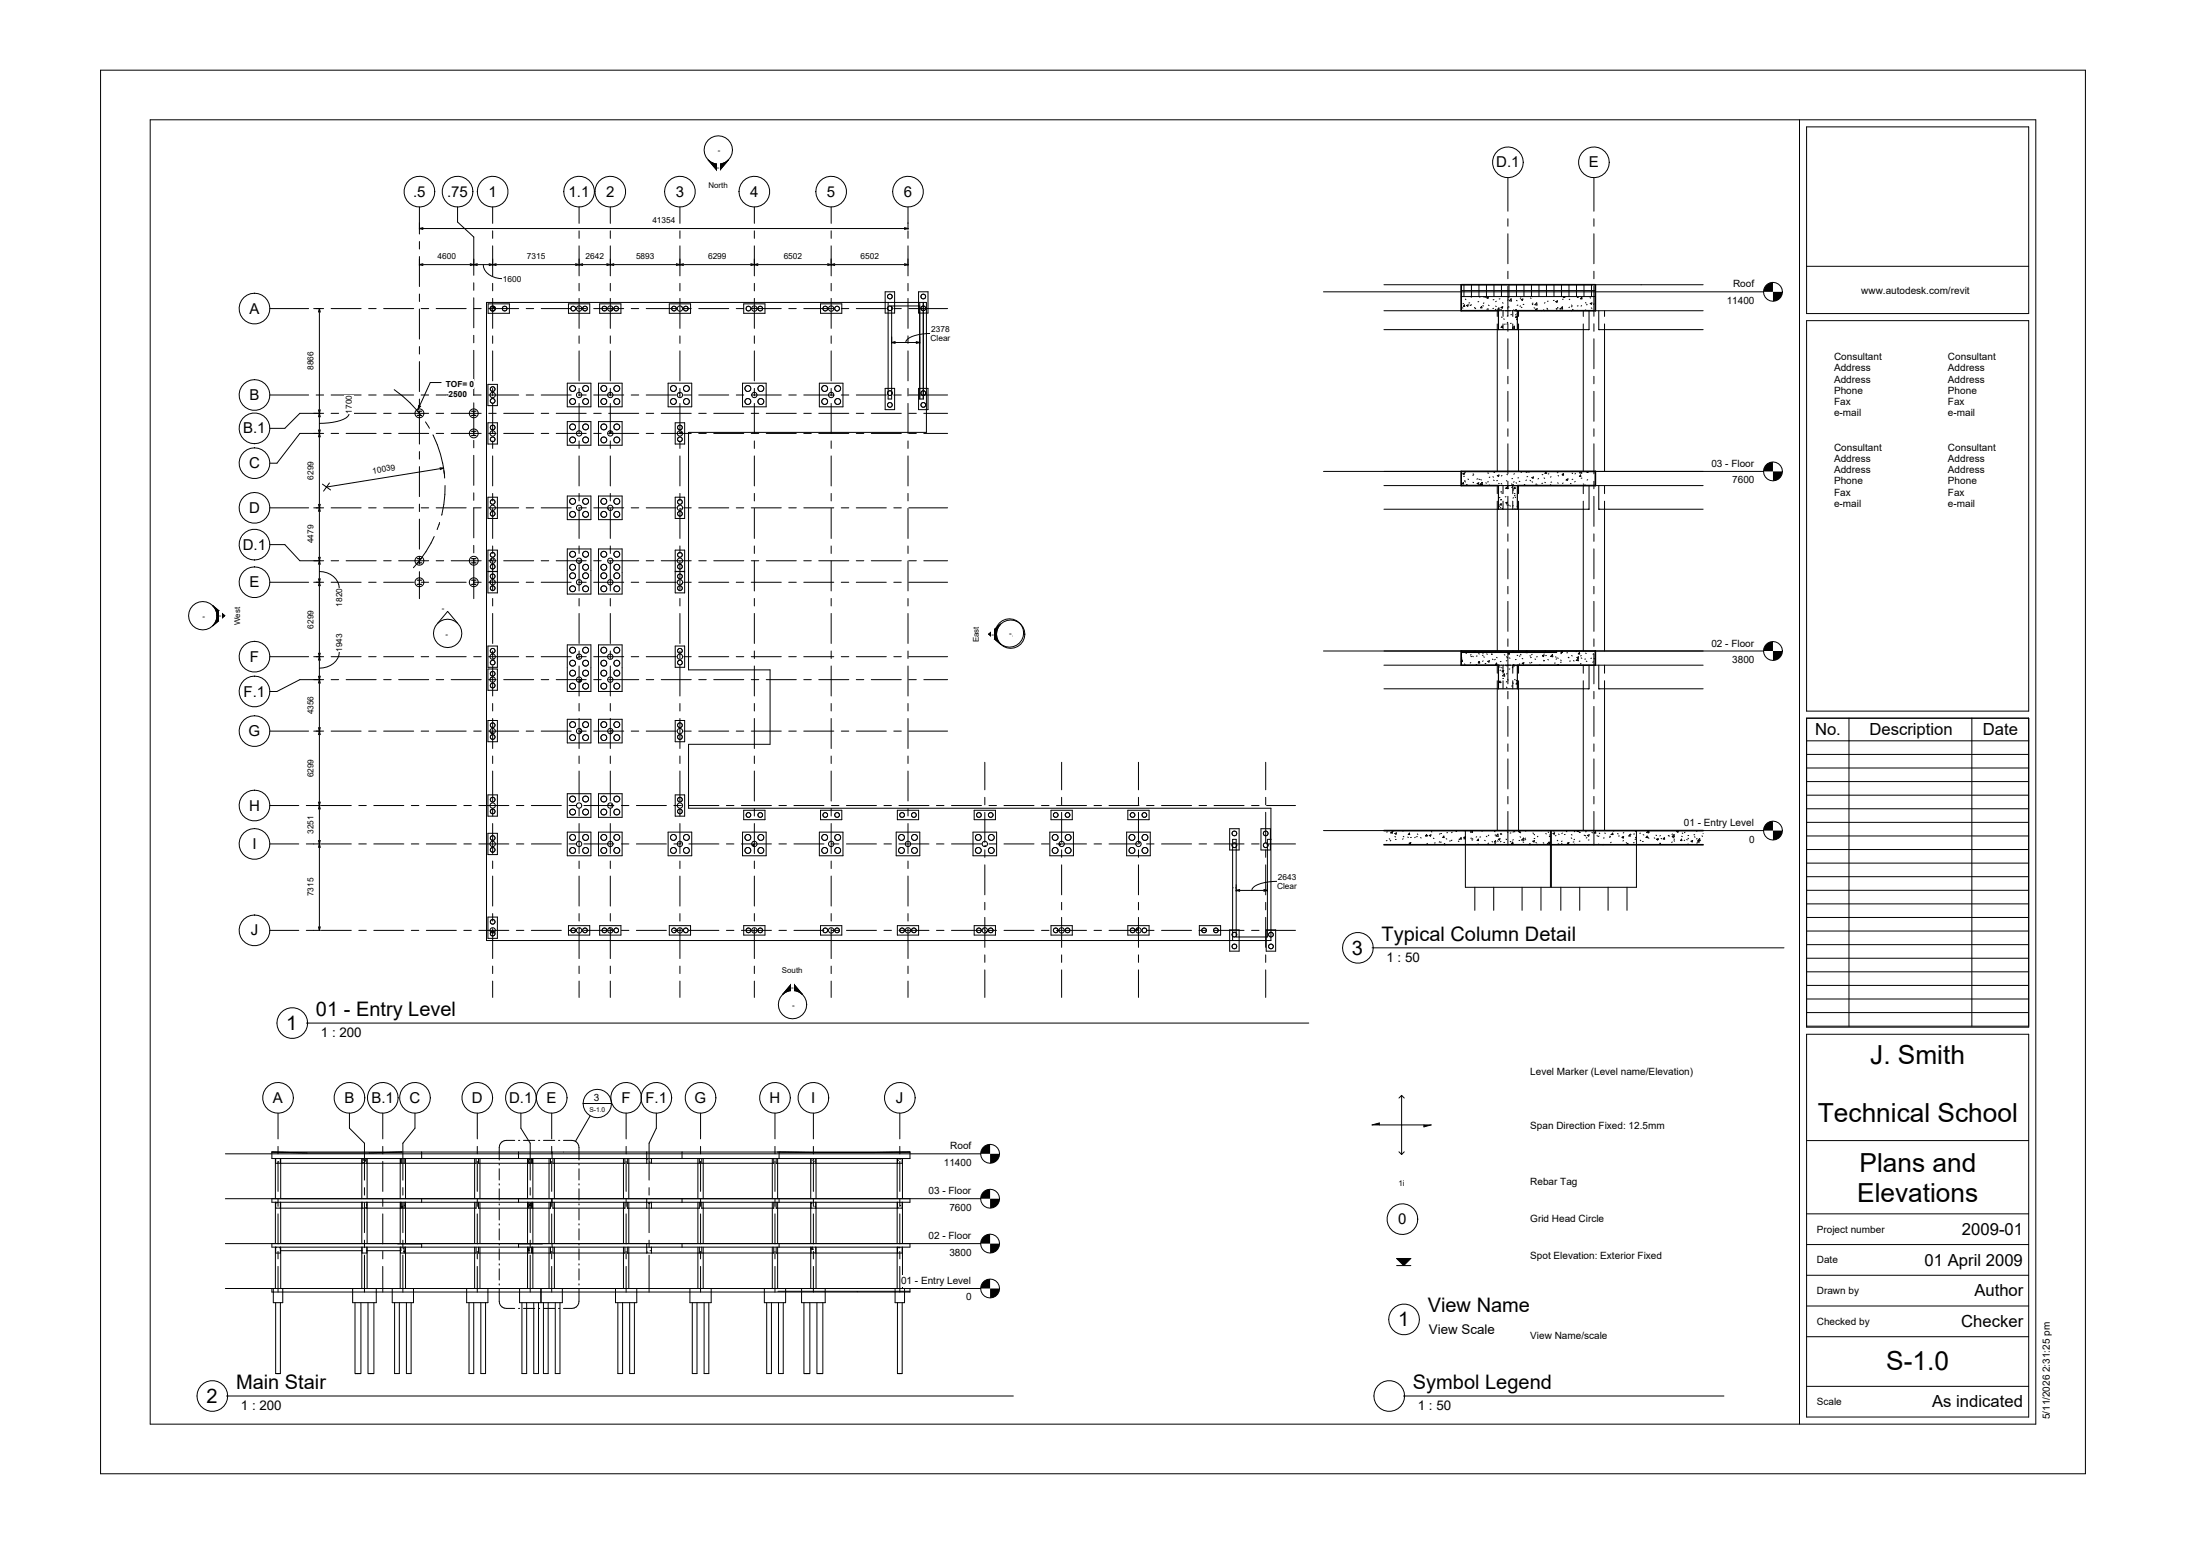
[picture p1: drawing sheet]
<svg xmlns="http://www.w3.org/2000/svg" width="841mm" height="594mm" viewBox="0 0 841 594" stroke-linecap="round" stroke-linejoin="round" font-family="sans-serif">
<defs><g id="words">
<g font-size="10.1">
<text x="719.5" y="409.5">J. Smith</text>
<text x="699.4" y="431.6">Technical School</text>
<text x="715.4" y="450.9">Plans and</text>
<text x="714.5" y="462.2">Elevations</text>
<text x="725.7" y="527.1">S-1.0</text>
</g>
<g font-size="7.7">
<text x="531.5" y="361.8">Typical Column Detail</text>
<text x="520.1" y="367.3">3</text>
<text x="121.6" y="390.8">01 - Entry Level</text>
<text x="110.1" y="396.2">1</text>
<text x="549.3" y="504.8">View Name</text>
<text x="537.9" y="510.2">1</text>
<text x="79.4" y="539.7">2</text>
<text x="90.8" y="534.2">Main Stair</text>
<text x="543.6" y="534.2">Symbol Legend</text>
</g>
<g font-size="6.4">
<text x="698.3" y="282.8">No.</text>
<text x="719.2" y="282.8">Description</text>
<text x="762.9" y="282.8">Date</text>
<text x="754.8" y="475.1">2009-01</text>
<text x="740.5" y="486.9">01 April 2009</text>
<text x="759.6" y="498.7">Author</text>
<text x="754.5" y="510.5">Checker</text>
<text x="743.3" y="541.4">As indicated</text>
</g>
<g font-size="5.8">
<text x="575.6" y="64.4">D.1</text>
<text x="611.3" y="64.4">E</text>
<text x="158.9" y="75.7">.5</text>
<text x="172" y="75.7">.75</text>
<text x="187.9" y="75.7">1</text>
<text x="218.8" y="75.7">1.1</text>
<text x="233.2" y="75.7">2</text>
<text x="260" y="75.7">3</text>
<text x="288.6" y="75.7">4</text>
<text x="318.1" y="75.7">5</text>
<text x="347.7" y="75.7">6</text>
<text x="96" y="120.7">A</text>
<text x="96" y="153.9">B</text>
<text x="93.5" y="166.7">B.1</text>
<text x="95.8" y="180.2">C</text>
<text x="95.8" y="197.3">D</text>
<text x="93.4" y="211.5">D.1</text>
<text x="96" y="226">E</text>
<text x="96.1" y="254.6">F</text>
<text x="93.7" y="268">F.1</text>
<text x="95.6" y="283.2">G</text>
<text x="95.8" y="311.9">H</text>
<text x="97.1" y="326.6">I</text>
<text x="96.5" y="359.9">J</text>
<text x="105" y="424.3">A</text>
<text x="132.5" y="424.3">B</text>
<text x="142.9" y="424.3">B.1</text>
<text x="157.5" y="424.3">C</text>
<text x="181.5" y="424.3">D</text>
<text x="195.9" y="424.3">D.1</text>
<text x="210.3" y="424.3">E</text>
<text x="239.1" y="424.3">F</text>
<text x="248.3" y="424.3">F.1</text>
<text x="267.2" y="424.3">G</text>
<text x="296" y="424.3">H</text>
<text x="312.1" y="424.3">I</text>
<text x="344.7" y="424.3">J</text>
<text x="537.9" y="471">0</text>
</g>
<g font-size="5.1">
<text x="533.4" y="370.1">1 : 50</text>
<text x="123.5" y="399.1">1 : 200</text>
<text x="549.8" y="513.1">View Scale</text>
<text x="92.7" y="542.6">1 : 200</text>
<text x="545.5" y="542.6">1 : 50</text>
</g>
<g font-size="3.8">
<text x="666.8" y="110.6">Roof</text>
<text x="716.1" y="113.1">www.autodesk.com/revit</text>
<text x="664.3" y="116.9">11400</text>
<text x="705.6" y="138.5">Consultant</text>
<text x="705.6" y="142.8">Address</text>
<text x="749.4" y="138.5">Consultant</text>
<text x="749.4" y="142.8">Address</text>
<text x="705.6" y="147.2">Address</text>
<text x="749.4" y="147.2">Address</text>
<text x="705.6" y="151.5">Phone</text>
<text x="705.6" y="155.8">Fax</text>
<text x="749.4" y="151.5">Phone</text>
<text x="749.4" y="155.8">Fax</text>
<text x="705.6" y="160.1">e-mail</text>
<text x="749.4" y="160.1">e-mail</text>
<text x="705.6" y="173.4">Consultant</text>
<text x="749.4" y="173.4">Consultant</text>
<text x="658.4" y="179.7">03 - Floor</text>
<text x="705.6" y="177.7">Address</text>
<text x="749.4" y="177.7">Address</text>
<text x="666.5" y="186">7600</text>
<text x="705.6" y="182">Address</text>
<text x="749.4" y="182">Address</text>
<text x="705.6" y="186.4">Phone</text>
<text x="705.6" y="190.7">Fax</text>
<text x="749.4" y="186.4">Phone</text>
<text x="749.4" y="190.7">Fax</text>
<text x="705.6" y="195">e-mail</text>
<text x="749.4" y="195">e-mail</text>
<text x="658.4" y="248.8">02 - Floor</text>
<text x="666.5" y="255.1">3800</text>
<text x="647.8" y="317.9">01 - Entry Level</text>
<text x="673" y="324.2">0</text>
<text x="588.7" y="413.5">Level Marker (Level name/Elevation)</text>
<text x="228.4" y="423.6">3</text>
<text x="588.7" y="434.2">Span Direction Fixed: 12.5mm</text>
<text x="365.6" y="442.2">Roof</text>
<text x="363.1" y="448.5">11400</text>
<text x="588.7" y="455.8">Rebar Tag</text>
<text x="357.2" y="459.5">03 - Floor</text>
<text x="365.3" y="465.8">7600</text>
<text x="588.7" y="470">Grid Head Circle</text>
<text x="357.2" y="476.8">02 - Floor</text>
<text x="699" y="474.2">Project number</text>
<text x="365.3" y="483">3800</text>
<text x="588.7" y="484.5">Spot Elevation: Exterior Fixed</text>
<text x="699" y="486">Date</text>
<text x="346.6" y="494">01 - Entry Level</text>
<text x="699" y="497.9">Drawn by</text>
<text x="371.8" y="500.3">0</text>
<text x="699" y="509.7">Checked by</text>
<text x="588.7" y="515.1">View Name/scale</text>
<text x="699" y="540.6">Scale</text>
<text x="788.6" y="546.1" transform="rotate(-90 788.6 546.1)">5/11/2026 2:31:25 pm</text>
</g>
<g font-size="3.2">
<text x="251" y="85.6">41354</text>
<text x="168.3" y="99.5">4600</text>
<text x="202.7" y="99.5">7315</text>
<text x="225.3" y="99.5">2642</text>
<text x="244.7" y="99.5">5893</text>
<text x="272.4" y="99.5">6299</text>
<text x="301.5" y="99.5">6502</text>
<text x="331" y="99.5">6502</text>
<text x="193.5" y="108.3">1600</text>
<text x="358" y="131.2">Clear</text>
<text x="358.3" y="127.6">2378</text>
<text x="120.6" y="142.4" transform="rotate(-90 120.6 142.4)">8866</text>
<text x="171.5" y="149">TOF= 0</text>
<text x="171.5" y="152.7">-2500</text>
<text x="135.4" y="159.1" transform="rotate(-90 135.4 159.1)">1700</text>
<text x="120.6" y="184.6" transform="rotate(-90 120.6 184.6)">6299</text>
<text x="143.5" y="182.2" transform="rotate(-9 143.5 182.2)">10039</text>
<text x="120.6" y="209" transform="rotate(-90 120.6 209)">4479</text>
<text x="131.6" y="233.4" transform="rotate(-90 131.6 233.4)">1820</text>
<text x="120.6" y="241.8" transform="rotate(-90 120.6 241.8)">6299</text>
<text x="131.6" y="250.8" transform="rotate(-90 131.6 250.8)">1943</text>
<text x="120.6" y="274.9" transform="rotate(-90 120.6 274.9)">4356</text>
<text x="120.6" y="299.1" transform="rotate(-90 120.6 299.1)">6299</text>
<text x="120.6" y="320.8" transform="rotate(-90 120.6 320.8)">3251</text>
<text x="491.3" y="341.9">Clear</text>
<text x="491.6" y="338.4">2643</text>
<text x="120.6" y="344.8" transform="rotate(-90 120.6 344.8)">7315</text>
</g>
<g font-size="3">
<text x="276.2" y="59">-</text>
<text x="275.8" y="65.6">-</text>
<text x="272.5" y="72.1">North</text>
<text x="77.8" y="238.2">-</text>
<text x="84.2" y="237.9">-</text>
<text x="170" y="234.9">-</text>
<text x="92.4" y="240.5" transform="rotate(-90 92.4 240.5)">West</text>
<text x="171.4" y="245.1">-</text>
<text x="381.5" y="245">-</text>
<text x="388.2" y="244.8">-</text>
<text x="388.7" y="245.3">-</text>
<text x="376.6" y="247.1" transform="rotate(-90 376.6 247.1)">East</text>
<text x="300.8" y="374.2">South</text>
<text x="304.4" y="380.8">-</text>
<text x="304.7" y="387.8">-</text>
<text x="538" y="456.4">1i</text>
</g>
<text font-size="2.6" x="226.7" y="428">S-1.0</text>
</g></defs>
<g fill="none" stroke="#000" stroke-width=".38">
<path d="M187.2 116.3h169.2v50h-91.5v91.4h31.4v28.6h-31.4v24.6h224.1v50.9h-301.8zM187.8 116.9h8.2v3.6h-8.2zM190.3 118.1l-.5 .2 .5 .3 .1-.4M218.7 116.9h8.2v3.6h-8.2zM222.5 118.4l-.3 .2M230.7 116.9h8.2v3.6h-8.2zM235.7 118.2l-.2 .1M235.8 118.7l-.6 .7 .3 .1M257.5 116.9h8.2v3.6h-8.2zM262.4 118l-.2 .1M286.1 116.9h8.2v3.6h-8.2zM290.1 118.3l.3 .2"/>
<path d="M315.7 116.9h8.2v3.6h-8.2zM340.5 112.3h3.7v8.1h-3.7zM341.7 116.3v37.2h1.3v-35.8h10.8M353.4 112.3h3.6v8.1h-3.6zM355.2 116.3v37.2h-1.4v-37.1M187.7 147.9h3.7v8.2h-3.7zM218.2 147.4h9.1v9.1h-9.1zM230.3 147.4h9v9.1h-9zM234.8 151.6h-.3M257 147.4h9.1v9.1h-9.1zM261.4 152.3l.2 .2M261.5 151.4h-.3"/>
<path d="M285.7 147.4h9.1v9.1h-9.1zM315.2 147.4h9.1v9.1h-9.1zM320.2 151l-.2 .2M320.5 151.9l.2 .3M340.5 149.4h3.7v8.2h-3.7zM353.4 149.4h3.6v8.2h-3.6zM187.7 162.7h3.7v8.1h-3.7zM218.2 162.2h9.1v9.1h-9.1zM230.3 162.2h9v9.1h-9zM234.3 166.7l.3 .2M234.8 165.7l-.2 .2M235 165.9l.1 .6h-.5z"/>
<path d="M259.8 162.7h3.6v8.1h-3.6zM261.5 166.6l.7-.3-.2 .6zM187.7 191.3h3.7v8.2h-3.7zM218.2 190.8h9.1v9.1h-9.1zM230.3 190.8h9v9.1h-9zM233.9 195.6l.2 .2M259.8 191.3h3.6v8.2h-3.6zM261.3 194.6l-.3 .1M262 195.6l-.2 .2M187.7 211.6h3.7v16.5h-3.7zM187.7 219.8h3.7M189 214.9l.1 .7-.6-.1"/>
<path d="M189.6 215.1l.3 .2M218.2 211.2h9.1v17.4h-9.1zM223.5 215.4l.2 .2M223.5 216.2l-.2 .2M223.6 216.2h-.3M230.3 211.2h9v17.4h-9zM259.8 219.8h3.6M259.8 211.6h3.6v16.5h-3.6zM188.5 224.1h.1M188.5 223.8l.3-.1-.3 .4M190.3 223.8l-.2 .2M261 223.3l-.2 .2"/>
<path d="M262 223.1h.1M262.4 224.6v.1M262.5 224.4h-.1M187.7 248.5h3.7v8.2h-3.7zM187.7 257.4h3.7v8.2h-3.7zM189.9 253.4l.2 .1M218.2 248.1h9.1v17.9h-9.1zM222.2 253.1l-.2 .2M222.3 251.7l-.1 .1M222.5 252.9h-.3M230.3 248.1h9v17.9h-9zM259.8 248.5h3.6v8.2h-3.6z"/>
<path d="M187.7 277.2h3.7v8.2h-3.7zM189 260.7l-.2 .1M218.2 276.7h9.1v9.1h-9.1zM223.4 262.2h-.7l.8-.8v.8M230.3 276.7h9v9.1h-9zM259.8 277.2h3.6v8.2h-3.6zM189 281.9l.6-.2-.1 .6zM223.3 280.4l.3 .3M223.4 280.4h-.1M223.8 281.6l-.1-.5-.5 .6h.5M235.3 281.9l-.3 .2M235.5 281.1h-.3"/>
<path d="M187.7 305.8h3.7v8.2h-3.7zM218.2 305.4h9.1v9h-9.1zM223.4 309.1h.1M230.3 305.4h9v9h-9zM234.3 309.6l-.3 .2M235.4 309.5l.1 .6-.5-.1zM259.8 305.8h3.6v8.2h-3.6zM286.1 311.7h8.2v3.7h-8.2zM315.7 311.7h8.2v3.7h-8.2zM345.2 311.7h8.2v3.7h-8.2zM374.8 311.7h8.2v3.7h-8.2zM404.3 311.7h8.2v3.7h-8.2z"/>
<path d="M433.9 311.7h8.2v3.7h-8.2zM473.1 318.8h3.6v8.2h-3.6zM485.1 318.8h3.7v8.2h-3.7zM187.7 320.6h3.7v8.2h-3.7zM218.2 320.1h9.1v9.1h-9.1zM230.3 320.1h9v9.1h-9zM233.8 324.5h.1M257 320.1h9.1v9.1h-9.1zM262 324.2l-.3 .2M285.7 320.1h9.1v9.1h-9.1zM289.5 325.1l.6-.3-.2 .6zM289.9 323.8h-.2"/>
<path d="M315.2 320.1h9.1v9.1h-9.1zM344.8 320.1h9.1v9.1h-9.1zM374.3 320.1h9.1v9.1h-9.1zM379.1 325.3h-.3M403.9 320.1h9.1v9.1h-9.1zM407.4 324.9l.3-.3 .1 .6-.3-.1M407.8 324.8l.3 .1M408.1 324.8l-.3 .1M433.4 320.1h9.1v9.1h-9.1zM438.2 324.2l.2 .3M438.3 324.2h-.3M489 322.9h-1.4v37.6h-12v-37.6h-1.4v38.9"/>
<path d="M187.7 352.8h3.7v8.2h-3.7zM189.3 358.6l.3 .2M190.1 358.5l-.3 .1M218.7 356.1h8.2v3.6h-8.2zM223.2 357l-.3 .2M230.7 356.1h8.2v3.6h-8.2zM234.6 356.9l-.3 .1M235.5 357.5h-.3M257.5 356.1h8.2v3.6h-8.2zM260.8 358l-.2 .1M262.2 357.3l-.3 .1M286.1 356.1h8.2v3.6h-8.2z"/>
<path d="M289.7 358l.3 .2M315.7 356.1h8.2v3.6h-8.2zM345.2 356.1h8.2v3.6h-8.2zM350.3 358l-.2 .2M374.8 356.1h8.2v3.6h-8.2zM378.6 357.2l-.2 .2M378.9 357.8l.2 .2M379.9 358.1h.1M379.9 358.1l-.6 .7M404.3 356.1h8.2v3.6h-8.2zM433.9 356.1h8.2v3.6h-8.2zM437.3 357.5l-.3 .1"/>
<path d="M437.4 357.1l-.3 .3M437.8 356.9l.1 .7-.8-.1M461.4 356.1h8.2v3.6h-8.2zM473.1 357.7h3.6v8.2h-3.6zM474.4 341.5v.1M475.4 341.5v.1M487.1 357.7h3.7v8.2h-3.7z"/>
<circle cx="189.5" cy="118.7" r="1.02"/>
<circle cx="189.6" cy="118.7" r=".91"/>
<circle cx="194.2" cy="118.7" r=".91"/>
<circle cx="220.5" cy="118.7" r=".91"/>
<circle cx="222.8" cy="118.7" r="1.02"/>
<circle cx="225.1" cy="118.7" r=".91"/>
<circle cx="232.5" cy="118.7" r=".91"/>
<circle cx="234.8" cy="118.7" r="1.02"/>
<circle cx="237.1" cy="118.7" r=".91"/>
<circle cx="259.3" cy="118.7" r=".91"/>
<circle cx="261.6" cy="118.7" r="1.02"/>
<circle cx="263.9" cy="118.7" r=".91"/>
<circle cx="287.9" cy="118.7" r=".91"/>
<circle cx="290.2" cy="118.7" r="1.02"/>
<circle cx="292.5" cy="118.7" r=".91"/>
<circle cx="317.5" cy="118.7" r=".91"/>
<circle cx="319.8" cy="118.7" r="1.02"/>
<circle cx="322" cy="118.7" r=".91"/>
<circle cx="342.4" cy="118.6" r=".91"/>
<circle cx="342.4" cy="114.1" r=".91"/>
<circle cx="355.2" cy="118.6" r=".91"/>
<circle cx="355.2" cy="114.1" r=".91"/>
<circle cx="161.4" cy="159" r="1.7"/>
<circle cx="182.3" cy="159" r="1.7"/>
<circle cx="189.5" cy="154.2" r=".91"/>
<circle cx="189.5" cy="149.7" r=".91"/>
<circle cx="189.5" cy="152" r="1.02"/>
<circle cx="220.3" cy="154.5" r="1.14"/>
<circle cx="220.3" cy="149.5" r="1.14"/>
<circle cx="222.8" cy="152" r="1.02"/>
<circle cx="225.3" cy="154.5" r="1.14"/>
<circle cx="225.3" cy="149.5" r="1.14"/>
<circle cx="232.3" cy="149.5" r="1.14"/>
<circle cx="232.3" cy="154.5" r="1.14"/>
<circle cx="234.8" cy="152" r="1.02"/>
<circle cx="237.3" cy="154.5" r="1.14"/>
<circle cx="237.3" cy="149.5" r="1.14"/>
<circle cx="259.1" cy="154.5" r="1.14"/>
<circle cx="259.1" cy="149.5" r="1.14"/>
<circle cx="261.6" cy="152" r="1.02"/>
<circle cx="264.1" cy="149.5" r="1.14"/>
<circle cx="264.1" cy="154.5" r="1.14"/>
<circle cx="287.7" cy="149.5" r="1.14"/>
<circle cx="287.7" cy="154.5" r="1.14"/>
<circle cx="290.2" cy="152" r="1.02"/>
<circle cx="292.7" cy="154.5" r="1.14"/>
<circle cx="292.7" cy="149.5" r="1.14"/>
<circle cx="317.3" cy="154.5" r="1.14"/>
<circle cx="317.3" cy="149.5" r="1.14"/>
<circle cx="319.8" cy="152" r="1.02"/>
<circle cx="322.3" cy="154.5" r="1.14"/>
<circle cx="322.3" cy="149.5" r="1.14"/>
<circle cx="342.4" cy="151.2" r=".91"/>
<circle cx="342.4" cy="155.8" r=".91"/>
<circle cx="355.2" cy="151.2" r=".91"/>
<circle cx="355.2" cy="155.8" r=".91"/>
<circle cx="182.3" cy="166.7" r="1.7"/>
<circle cx="189.5" cy="169" r=".91"/>
<circle cx="189.5" cy="166.7" r="1.02"/>
<circle cx="189.5" cy="164.5" r=".91"/>
<circle cx="220.3" cy="164.2" r="1.14"/>
<circle cx="220.3" cy="169.2" r="1.14"/>
<circle cx="222.8" cy="166.7" r="1.02"/>
<circle cx="225.3" cy="164.2" r="1.14"/>
<circle cx="225.3" cy="169.2" r="1.14"/>
<circle cx="232.3" cy="169.2" r="1.14"/>
<circle cx="232.3" cy="164.2" r="1.14"/>
<circle cx="234.8" cy="166.7" r="1.02"/>
<circle cx="237.3" cy="169.2" r="1.14"/>
<circle cx="237.3" cy="164.2" r="1.14"/>
<circle cx="261.6" cy="166.7" r="1.02"/>
<circle cx="261.6" cy="169" r=".91"/>
<circle cx="261.6" cy="164.5" r=".91"/>
<circle cx="189.5" cy="195.4" r="1.02"/>
<circle cx="189.5" cy="193.1" r=".91"/>
<circle cx="189.5" cy="197.6" r=".91"/>
<circle cx="220.3" cy="197.9" r="1.14"/>
<circle cx="220.3" cy="192.9" r="1.14"/>
<circle cx="222.8" cy="195.4" r="1.02"/>
<circle cx="225.3" cy="192.9" r="1.14"/>
<circle cx="225.3" cy="197.9" r="1.14"/>
<circle cx="232.3" cy="197.9" r="1.14"/>
<circle cx="232.3" cy="192.9" r="1.14"/>
<circle cx="234.8" cy="195.4" r="1.02"/>
<circle cx="237.3" cy="192.9" r="1.14"/>
<circle cx="237.3" cy="197.9" r="1.14"/>
<circle cx="261.6" cy="193.1" r=".91"/>
<circle cx="261.6" cy="195.4" r="1.02"/>
<circle cx="261.6" cy="197.6" r=".91"/>
<circle cx="161.4" cy="215.7" r="1.7"/>
<circle cx="182.3" cy="215.7" r="1.7"/>
<circle cx="189.5" cy="215.7" r="1.02"/>
<circle cx="189.5" cy="213.5" r=".91"/>
<circle cx="189.5" cy="218" r=".91"/>
<circle cx="220.3" cy="218.2" r="1.14"/>
<circle cx="220.3" cy="213.2" r="1.14"/>
<circle cx="222.8" cy="215.7" r="1.02"/>
<circle cx="225.3" cy="213.2" r="1.14"/>
<circle cx="225.3" cy="218.2" r="1.14"/>
<circle cx="232.3" cy="213.2" r="1.14"/>
<circle cx="232.3" cy="218.2" r="1.14"/>
<circle cx="234.8" cy="215.7" r="1.02"/>
<circle cx="237.3" cy="218.2" r="1.14"/>
<circle cx="237.3" cy="213.2" r="1.14"/>
<circle cx="261.6" cy="218" r=".91"/>
<circle cx="261.6" cy="215.7" r="1.02"/>
<circle cx="261.6" cy="213.5" r=".91"/>
<circle cx="161.4" cy="224" r="1.7"/>
<circle cx="182.3" cy="224" r="1.7"/>
<circle cx="189.5" cy="221.7" r=".91"/>
<circle cx="189.5" cy="226.3" r=".91"/>
<circle cx="189.5" cy="224" r="1.02"/>
<circle cx="220.3" cy="226.5" r="1.14"/>
<circle cx="220.3" cy="221.5" r="1.14"/>
<circle cx="222.8" cy="224" r="1.02"/>
<circle cx="225.3" cy="221.5" r="1.14"/>
<circle cx="225.3" cy="226.5" r="1.14"/>
<circle cx="232.3" cy="221.5" r="1.14"/>
<circle cx="232.3" cy="226.5" r="1.14"/>
<circle cx="234.8" cy="224" r="1.02"/>
<circle cx="237.3" cy="221.5" r="1.14"/>
<circle cx="237.3" cy="226.5" r="1.14"/>
<circle cx="261.6" cy="221.7" r=".91"/>
<circle cx="261.6" cy="226.3" r=".91"/>
<circle cx="261.6" cy="224" r="1.02"/>
<circle cx="189.5" cy="254.9" r=".91"/>
<circle cx="189.5" cy="250.4" r=".91"/>
<circle cx="189.5" cy="259.2" r=".91"/>
<circle cx="189.5" cy="252.6" r="1.02"/>
<circle cx="220.3" cy="259" r="1.14"/>
<circle cx="220.3" cy="250.1" r="1.14"/>
<circle cx="220.3" cy="255.1" r="1.14"/>
<circle cx="222.8" cy="252.6" r="1.02"/>
<circle cx="225.3" cy="259" r="1.14"/>
<circle cx="225.3" cy="250.1" r="1.14"/>
<circle cx="225.3" cy="255.1" r="1.14"/>
<circle cx="232.3" cy="259" r="1.14"/>
<circle cx="232.3" cy="255.1" r="1.14"/>
<circle cx="232.3" cy="250.1" r="1.14"/>
<circle cx="234.8" cy="252.6" r="1.02"/>
<circle cx="237.3" cy="259" r="1.14"/>
<circle cx="237.3" cy="255.1" r="1.14"/>
<circle cx="237.3" cy="250.1" r="1.14"/>
<circle cx="261.6" cy="250.4" r=".91"/>
<circle cx="261.6" cy="254.9" r=".91"/>
<circle cx="261.6" cy="252.6" r="1.02"/>
<circle cx="189.5" cy="263.7" r=".91"/>
<circle cx="189.5" cy="279" r=".91"/>
<circle cx="189.5" cy="261.5" r="1.02"/>
<circle cx="220.3" cy="278.8" r="1.14"/>
<circle cx="220.3" cy="264" r="1.14"/>
<circle cx="222.8" cy="261.5" r="1.02"/>
<circle cx="225.3" cy="278.8" r="1.14"/>
<circle cx="225.3" cy="264" r="1.14"/>
<circle cx="232.3" cy="264" r="1.14"/>
<circle cx="232.3" cy="278.8" r="1.14"/>
<circle cx="234.8" cy="261.5" r="1.02"/>
<circle cx="237.3" cy="278.8" r="1.14"/>
<circle cx="237.3" cy="264" r="1.14"/>
<circle cx="261.6" cy="279" r=".91"/>
<circle cx="189.5" cy="283.5" r=".91"/>
<circle cx="189.5" cy="281.3" r="1.02"/>
<circle cx="220.3" cy="283.8" r="1.14"/>
<circle cx="222.8" cy="281.3" r="1.02"/>
<circle cx="225.3" cy="283.8" r="1.14"/>
<circle cx="232.3" cy="283.8" r="1.14"/>
<circle cx="234.8" cy="281.3" r="1.02"/>
<circle cx="237.3" cy="283.8" r="1.14"/>
<circle cx="261.6" cy="283.5" r=".91"/>
<circle cx="261.6" cy="281.3" r="1.02"/>
<circle cx="189.5" cy="307.6" r=".91"/>
<circle cx="189.5" cy="312.2" r=".91"/>
<circle cx="189.5" cy="309.9" r="1.02"/>
<circle cx="220.3" cy="312.4" r="1.14"/>
<circle cx="220.3" cy="307.4" r="1.14"/>
<circle cx="222.8" cy="309.9" r="1.02"/>
<circle cx="225.3" cy="307.4" r="1.14"/>
<circle cx="225.3" cy="312.4" r="1.14"/>
<circle cx="232.3" cy="312.4" r="1.14"/>
<circle cx="232.3" cy="307.4" r="1.14"/>
<circle cx="234.8" cy="309.9" r="1.02"/>
<circle cx="237.3" cy="312.4" r="1.14"/>
<circle cx="237.3" cy="307.4" r="1.14"/>
<circle cx="261.6" cy="312.2" r=".91"/>
<circle cx="261.6" cy="307.6" r=".91"/>
<circle cx="261.6" cy="309.9" r="1.02"/>
<circle cx="287.9" cy="313.5" r=".91"/>
<circle cx="292.5" cy="313.5" r=".91"/>
<circle cx="317.5" cy="313.5" r=".91"/>
<circle cx="322" cy="313.5" r=".91"/>
<circle cx="347.1" cy="313.5" r=".91"/>
<circle cx="351.6" cy="313.5" r=".91"/>
<circle cx="376.6" cy="313.5" r=".91"/>
<circle cx="381.2" cy="313.5" r=".91"/>
<circle cx="406.2" cy="313.5" r=".91"/>
<circle cx="410.7" cy="313.5" r=".91"/>
<circle cx="435.7" cy="313.5" r=".91"/>
<circle cx="440.3" cy="313.5" r=".91"/>
<circle cx="189.5" cy="322.4" r=".91"/>
<circle cx="189.5" cy="327" r=".91"/>
<circle cx="189.5" cy="324.7" r="1.02"/>
<circle cx="220.3" cy="322.2" r="1.14"/>
<circle cx="220.3" cy="327.2" r="1.14"/>
<circle cx="222.8" cy="324.7" r="1.02"/>
<circle cx="225.3" cy="327.2" r="1.14"/>
<circle cx="225.3" cy="322.2" r="1.14"/>
<circle cx="232.3" cy="322.2" r="1.14"/>
<circle cx="232.3" cy="327.2" r="1.14"/>
<circle cx="234.8" cy="324.7" r="1.02"/>
<circle cx="237.3" cy="322.2" r="1.14"/>
<circle cx="237.3" cy="327.2" r="1.14"/>
<circle cx="259.1" cy="322.2" r="1.14"/>
<circle cx="259.1" cy="327.2" r="1.14"/>
<circle cx="261.6" cy="324.7" r="1.02"/>
<circle cx="264.1" cy="327.2" r="1.14"/>
<circle cx="264.1" cy="322.2" r="1.14"/>
<circle cx="287.7" cy="322.2" r="1.14"/>
<circle cx="287.7" cy="327.2" r="1.14"/>
<circle cx="290.2" cy="324.7" r="1.02"/>
<circle cx="292.7" cy="322.2" r="1.14"/>
<circle cx="292.7" cy="327.2" r="1.14"/>
<circle cx="317.3" cy="322.2" r="1.14"/>
<circle cx="317.3" cy="327.2" r="1.14"/>
<circle cx="319.8" cy="324.7" r="1.02"/>
<circle cx="322.3" cy="322.2" r="1.14"/>
<circle cx="322.3" cy="327.2" r="1.14"/>
<circle cx="346.8" cy="327.2" r="1.14"/>
<circle cx="346.8" cy="322.2" r="1.14"/>
<circle cx="349.3" cy="324.7" r="1.02"/>
<circle cx="351.8" cy="322.2" r="1.14"/>
<circle cx="351.8" cy="327.2" r="1.14"/>
<circle cx="376.4" cy="327.2" r="1.14"/>
<circle cx="376.4" cy="322.2" r="1.14"/>
<circle cx="378.9" cy="324.7" r="1.02"/>
<circle cx="381.4" cy="322.2" r="1.14"/>
<circle cx="381.4" cy="327.2" r="1.14"/>
<circle cx="405.9" cy="327.2" r="1.14"/>
<circle cx="405.9" cy="322.2" r="1.14"/>
<circle cx="408.4" cy="324.7" r="1.02"/>
<circle cx="410.9" cy="322.2" r="1.14"/>
<circle cx="410.9" cy="327.2" r="1.14"/>
<circle cx="435.5" cy="327.2" r="1.14"/>
<circle cx="435.5" cy="322.2" r="1.14"/>
<circle cx="438" cy="324.7" r="1.02"/>
<circle cx="440.5" cy="322.2" r="1.14"/>
<circle cx="440.5" cy="327.2" r="1.14"/>
<circle cx="474.9" cy="325.2" r=".91"/>
<circle cx="474.9" cy="320.6" r=".91"/>
<circle cx="486.9" cy="325.2" r=".91"/>
<circle cx="486.9" cy="320.6" r=".91"/>
<circle cx="189.5" cy="354.6" r=".91"/>
<circle cx="189.5" cy="359.2" r=".91"/>
<circle cx="189.5" cy="357.9" r="1.02"/>
<circle cx="220.5" cy="357.9" r=".91"/>
<circle cx="222.8" cy="357.9" r="1.02"/>
<circle cx="225.1" cy="357.9" r=".91"/>
<circle cx="232.5" cy="357.9" r=".91"/>
<circle cx="234.8" cy="357.9" r="1.02"/>
<circle cx="237.1" cy="357.9" r=".91"/>
<circle cx="259.3" cy="357.9" r=".91"/>
<circle cx="261.6" cy="357.9" r="1.02"/>
<circle cx="263.9" cy="357.9" r=".91"/>
<circle cx="287.9" cy="357.9" r=".91"/>
<circle cx="290.2" cy="357.9" r="1.02"/>
<circle cx="292.5" cy="357.9" r=".91"/>
<circle cx="317.5" cy="357.9" r=".91"/>
<circle cx="319.8" cy="357.9" r="1.02"/>
<circle cx="322" cy="357.9" r=".91"/>
<circle cx="347.1" cy="357.9" r=".91"/>
<circle cx="349.3" cy="357.9" r="1.02"/>
<circle cx="351.6" cy="357.9" r=".91"/>
<circle cx="376.6" cy="357.9" r=".91"/>
<circle cx="378.9" cy="357.9" r="1.02"/>
<circle cx="381.2" cy="357.9" r=".91"/>
<circle cx="406.2" cy="357.9" r=".91"/>
<circle cx="408.4" cy="357.9" r="1.02"/>
<circle cx="410.7" cy="357.9" r=".91"/>
<circle cx="435.7" cy="357.9" r=".91"/>
<circle cx="438" cy="357.9" r="1.02"/>
<circle cx="440.3" cy="357.9" r=".91"/>
<circle cx="463.2" cy="357.9" r=".91"/>
<circle cx="467.8" cy="357.9" r=".91"/>
<circle cx="474.9" cy="359.6" r=".91"/>
<circle cx="489" cy="359.6" r=".91"/>
<circle cx="474.9" cy="364.1" r=".91"/>
<circle cx="489" cy="364.1" r=".91"/>
</g>
<g fill="none" stroke="#000" stroke-width=".45">
<path d="M160.5 159.8h1.7M160.5 158.2h1.7M161.4 158.2v1.6M181.4 159.8h1.7M181.4 158.2h1.7M182.3 158.2v1.6M181.4 167.6h1.7M181.4 165.9h1.7M182.3 165.9v1.7M160.5 216.5h1.7M160.5 214.9h1.7M161.4 214.9v1.6"/>
<path d="M181.4 216.5h1.7M181.4 214.9h1.7M182.3 214.9v1.6M160.5 223.2h1.7M160.5 224.8h1.7M161.4 223.2v1.6M181.4 223.2h1.7M181.4 224.8h1.7M182.3 223.2v1.6"/>
</g>
<g fill="#fff">
<path d="M106.1 479.8h1.8v2.3h-1.8z"/>
<path d="M139.3 479.8h1.8v2.3h-1.8z"/>
<path d="M154.1 479.8h1.8v2.3h-1.8z"/>
<path d="M312 479.8h1.8v2.3h-1.8z"/>
<path d="M345.3 479.8h1.8v2.3h-1.8z"/>
<path d="M248.8 479.8h1.8v2.3h-1.8z"/>
<path d="M203.1 479.8h1.8v2.3h-1.8z"/>
<path d="M106.1 462.5h1.8v2.3h-1.8z"/>
<path d="M139.3 462.5h1.8v2.3h-1.8z"/>
<path d="M154.1 462.5h1.8v2.3h-1.8z"/>
<path d="M312 462.5h1.8v2.3h-1.8z"/>
<path d="M345.3 462.5h1.8v2.3h-1.8z"/>
<path d="M248.8 462.5h1.8v2.3h-1.8z"/>
<path d="M203.1 462.5h1.8v2.3h-1.8z"/>
<path d="M106.1 445.7h1.8v1.8h-1.8z"/>
<path d="M139.3 445.7h1.8v1.8h-1.8z"/>
<path d="M154.1 445.7h1.8v1.8h-1.8z"/>
<path d="M312 445.7h1.8v1.8h-1.8z"/>
<path d="M345.3 445.7h1.8v1.8h-1.8z"/>
<path d="M248.8 445.7h1.8v1.8h-1.8z"/>
<path d="M203.1 445.7h1.8v1.8h-1.8z"/>
</g>
<g fill="none" stroke="#000" stroke-width=".38">
<path d="M104.6 443.2v2.5h245.5v-2.5M104.6 443.2l13.5 .4h23.9l12.6-.4M104.6 443.2h245.5M105.9 445.7v15.5M106.1 445.7v1.8h77.1v-1.8M106.9 447.4l-.2 .1M107.1 446.9l.2 .2M107.9 445.7v1.8M108 445.7v15.5M139.2 445.7v15.5M139.3 445.7v1.8M139.6 447.1l.3 .2"/>
<path d="M139.8 446l-.2 .2M140 446.5l.7-.3-.2 .6zM141.1 445.7v1.8M141.2 445.7v15.5M154 445.7v15.5M154.1 445.7v1.8M154.5 445.7v1.8M155.5 445.7v1.8M155.9 445.7v1.8M156 445.7v15.5M162.2 443.2v2.5M182.6 445.7v15.5"/>
<path d="M184.1 445.7v1.8h27.7v-1.8M184.6 445.7v15.5M199.5 443.2v2.5M203 445.7v15.5M203.1 446.5v.5M203.1 445.7v1.8M203.5 445.7v1.8M203.5 445.9l.3 .2M203.9 447.4h-.3M204.5 445.7v1.8M204.9 445.7v1.8M205 445.7v15.5"/>
<path d="M211.2 445.7v15.5M212.4 443.2v2.5M212.7 445.7v1.8h27.7v-1.8M213.3 445.7v15.5M239.9 445.7v15.5M241.4 445.7v1.8h27.6v-1.8M241.9 445.7v15.5M248.8 443.2v4.3M249 445.7l-.2 .2M249.9 447l.2 .2M250.6 445.7v1.8M262.4 443.2v2.5"/>
<path d="M268.5 445.7v15.5M270 445.7v1.8h27.7v-1.8M270.5 445.7v15.5M297.1 445.7v15.5M298.6 445.7v1.8h48.5v-1.8M299.2 445.7v15.5M299.2 443.2h50.9M299.7 443.2v2.5M311.9 445.7v15.5M312 445.7v1.8M312.8 446.1l.3 .1M312.9 446.3l-.3 .1"/>
<path d="M313.1 446.6l.2 .2M313.8 445.7v1.8M314 445.7v15.5M345.2 445.7v15.5M345.3 445.7v1.8M345.4 446.3l.3 .1M346 445.7h.4M347.2 445.7v15.5M104.6 478.4h245.5v1.4h-245.5zM104.6 461.2h245.5v1.3h-245.5zM105.9 462.5v15.9M105.9 479.8v15.9"/>
<path d="M106.1 462.5v2.3h77.1v-2.3M106.1 479.8v2.3h1.8v-2.3M106.3 479.8l.1 .1M106.3 462.8l-.2 .1M106.6 462.5l.2 .2M107.8 480h-.3M107.9 462.5v2.3M108 462.5v15.9M108 479.8v15.9M139.2 462.5v15.9M139.2 479.8v15.9M139.3 479.8v2.3h1.8v-2.3"/>
<path d="M139.3 462.5v2.3M140.7 464.5l.3 .2M141.1 463.5v.1M141.1 462.5v2.3M141.2 462.5v15.9M141.2 479.8v15.9M153 478.6h9.1M154 462.5v15.9M154 479.8v15.9M154.1 479.8v2.3h29.1v-2.3M154.1 462.5v2.3M154.2 479.8v1.4h-13.1"/>
<path d="M154.3 464.3l.6-.2-.1 .5zM154.5 462.5v2.3M155.5 462.5v2.3M155.5 479.8v2.3M155.8 463.7h-.3M155.9 462.5v2.3M155.9 479.8v2.3M156 462.5v15.9M156 479.8v15.9M162.2 461.2v1.3M162.2 478.4v1.4M182.6 462.5v15.9"/>
<path d="M182.6 479.8v15.9M184.1 479.8v2.3h27.7v-2.3M184.1 462.5v2.3h27.7v-2.3M184.6 462.5v15.9M184.6 479.8v15.9M199.5 461.2v1.3M199.5 478.4v1.4M199.6 478.6h9.1M203 462.5v15.9M203 479.8v15.9M203.1 462.5v2.3M203.1 479.8v2.3"/>
<path d="M203.1 463.1l.3 .2M203.2 464.2l.2 .1M203.4 464.1h-.3M203.5 462.5v2.3M203.5 479.8v2.3M204.2 463l.1 .8-.9-.1zM204.5 462.5v2.3M204.5 479.8v2.3M204.6 480l-.2 .2M204.7 479.8l.2 .1M204.9 462.5v2.3M204.9 479.8v2.3"/>
<path d="M205 462.5v15.9M205 479.8v15.9M211.2 462.5v15.9M211.2 479.8v15.9M212.4 461.2v1.3M212.4 478.4v1.4M212.7 479.8v2.3h27.7v-2.3M212.7 462.5v2.3h27.7v-2.3M213.3 462.5v15.9M213.3 479.8v15.9M239.9 462.5v15.9M239.9 479.8v15.9"/>
<path d="M241.4 479.8v2.3h27.6v-2.3M241.4 462.5v2.3h27.6v-2.3M241.9 462.5v15.9M241.9 479.8v15.9M248.8 461.2v3.6M248.8 478.4v3.7M249.5 462.8l.6-.3-.2 .6zM250.6 464.5h.1M250.6 462.5v2.3M262.4 461.2v1.3M262.4 478.4v1.4M268.5 462.5v15.9"/>
<path d="M268.5 479.8v15.9M270 479.8v2.3h27.7v-2.3M270 462.5v2.3h27.7v-2.3M270.5 462.5v15.9M270.5 479.8v15.9M297.1 462.5v15.9M297.1 479.8v15.9M298.6 479.8v2.3h48.5v-2.3M298.6 462.5v2.3h48.5v-2.3M299.2 462.5v15.9M299.2 479.8v15.9M299.7 461.2v1.3"/>
<path d="M299.7 478.4v1.4M311.9 462.5v15.9M311.9 479.8v15.9M312 462.5v2.3M312 479.8v2.3M312.4 463l-.3 .1M313.5 464.1l.2 .1M313.8 462.5v2.3M313.8 479.8v2.3M314 462.5v15.9M314 479.8v15.9M345.2 462.5v15.9"/>
<path d="M345.2 479.8v15.9M345.3 462.5v2.3M345.3 479.8v2.3M345.3 464.4l.3 .3M345.8 479.8l-.2 .2h.6l-.1-.2M346.6 463.7l-.3 .2M347.2 462.5v15.9M347.2 479.8v15.9M104.6 495.7h245.5v1.4h-245.5zM105.1 495.7v5.5h3.7v-5.5M107.9 481.2h31.4M135.7 495.7v5.5h9.1v-5.5"/>
<path d="M150.9 495.7v5.5h8.2v-5.5M155.3 480.4h-.3M155.9 481.2l-.6 .2 .5 .3 .1-.3M179.5 495.7v5.5h8.2v-5.5M199.9 495.7v5.5h16.4v-5.5M203.1 480.6l.4-.2-.1 .6-.3-.2M203.5 480.9l.2 .3M204.9 480.5h.1M208.1 495.7v5.5M208.2 495.7v5.5M236.8 495.7v5.5h8.2v-5.5M249 481.6l.2 .2"/>
<path d="M250.4 481.1l-.3 .1M250.6 480v2.1M265.4 495.7v5.5h8.2v-5.5M294.1 495.7v5.5h8.1v-5.5M299.3 496.8h50.7M308.4 495.7v5.5h9.1v-5.5M312 480.4l.6-.6 .1 .8-.7-.1M313 480.5l-.3 .2M313 481.7l.2 .2M329.8 496.9h.1M344.4 495.7v5.5h3.6v-5.5M345.5 481.9h-.2"/>
<path d="M106.1 501.2v27.2M107.9 501.2v27.2M136.6 501.2v27.2M138.8 501.2v27.2M141.6 501.2v27.2M143.8 501.2v27.2M151.8 501.2v27.2h1.8v-27.2M156.4 501.2v27.2h1.8v-27.2M180.4 501.2v27.2h1.9v-27.2M185 501.2v27.2h1.8v-27.2M200.8 501.2v27.2h1.8v-27.2M205.3 501.2v27.2h1.9v-27.2"/>
<path d="M209.1 501.2v27.2h1.8v-27.2M213.6 501.2v27.2h1.8v-27.2M237.7 501.2v27.2h1.8v-27.2M242.2 501.2v27.2h1.9v-27.2M266.3 501.2v27.2h1.9v-27.2M270.9 501.2v27.2h1.8v-27.2M295 501.2v27.2h1.8v-27.2M299.5 501.2v27.2h1.8v-27.2M309.3 501.2v27.2M311.6 501.2v27.2M314.3 501.2v27.2M316.6 501.2v27.2"/>
<path d="M345.3 501.2v27.2M347.1 501.2v27.2M106.1 528.4h.9zM107 528.4h.9zM136.8 528.4h-.2h1.1M136.8 528.4h.9M137.7 528.4h1.1zM141.6 528.4h1.1zM142.7 528.4h1.1zM309.3 528.4h1.1zM310.4 528.4h1.2zM314.3 528.4h1.1z"/>
<path d="M315.4 528.4h1.2zM345.3 528.4h.9zM346.2 528.4h.9z"/>
</g>
<g fill="#fff">
<path d="M576.5 255.9h7.3v9.1h-7.3z"/>
<path d="M532.4 319.5h122.8v5.5h-122.8z"/>
<path d="M576.5 186.8h7.3v9.1h-7.3z"/>
<path d="M562.1 181.4h51.7v5.4h-51.7z"/>
<path d="M576.5 119.5h7.3v7.3h-7.3z"/>
<path d="M562.1 109.5h51.7v4.6h-51.7z"/>
<path d="M562.1 114.1h51.7v5.4h-51.7z"/>
<path d="M562.1 250.4v5.5h51.7v-5.5zM562.5 250.8h36.4v.2h-36.4z"/>
</g>
<g fill="none" stroke="#000" stroke-width=".38">
<path d="M532.4 119.5h29.7M532.4 109.5h29.7M562.1 114.1h51.7M562.6 118.4l.2 .1M563.1 116.8l-.3 .1M563.4 117.3l.1 .6-.5-.1zM563.7 115.1l.3 .2M564.2 117.5l.7-.2-.2 .5zM565.4 116.5l-.3 .1M565.5 117.3l.3 .2M566.1 117.2l-.2 .2M566.2 114.2l-.2 .1"/>
<path d="M567.3 118.3l.2 .2M567.5 118.6l.2 .2M568.9 116.1h-.3M569.1 114.1l.2 .2M570 117.9l.1 .6-.5-.1zM570.5 117.6l.2 .1M570.9 114.1l.7 .2v-.2M570.9 116.5l-.2 .2M572 114.5l.6-.2-.2 .6zM572.3 118.9l-.3 .1M572.4 118.8l.3 .2M572.7 117.4l.2 .2"/>
<path d="M574.6 118.6l-.3 .1M574.8 115.3h-.4M575.4 117.8l.3 .1M575.5 119l-.2 .1M575.6 115.9l-.2 .2M576 119.5v2.2M576.5 119.5h7.3M576.7 118.5l.1 .5h-.6zM577.1 115h-.3M577.3 119l.3 .2M577.5 118.3l.6-.3-.2 .6zM578 116.4l.3 .3"/>
<path d="M578.1 118.2h-.3M578.2 119.5v2.2M580.2 118.4l-.2 .2M580.3 115.3l-.2 .2M580.3 118l.3 .1M580.6 114.5l-.3 .1M581.4 115l.1 .8-.9-.1zM582 119.5v2.2M582.3 119.2l.2 .2M583.3 119l.1 .6h-.6zM583.4 115.5l.2 .2M584 117.4h-.3"/>
<path d="M584.2 119.5v2.2M585 117.7l-.2 .2M585.1 114.6l-.2 .2M585.2 115.3l.7-.3-.2 .6zM585.3 118.2l.2 .1M586.3 117.1h-.3M587.2 119.4l.2 .1M588.8 114.6l.2 .2M589.7 114.1h-.1M589.7 117l-.2 .2M589.8 116.6l-.3 .1M590.2 118.4l.2 .2"/>
<path d="M590.8 119l.6-.2-.2 .5zM591.2 116.5l.1 .9-.8-.2zM593.2 119.5h-.3M593.8 119.2l.2 .2M594.3 119.5h-.1M594.4 116.4l-.2 .2M595.1 118.6l.3 .2M595.5 119.2h-.3M595.6 115.9h-.3M597.9 115.6h-.3M598.5 116l.7-.2-.2 .5zM599 118.7l-.3 .1"/>
<path d="M599.1 118.8l-.3 .2M599.2 118.3l.2 .2M599.2 115.7l-.2 .2M600 118.8l.3 .2M601.1 118l.1 .9-.8-.1zM601.4 115.1h-.3M601.7 114.1l-.3 .3 .7-.1M603.8 118.2l-.2 .2M603.9 115.1l-.2 .2M604.6 119.5h.1M604.6 117.3l.2 .2M604.8 118h-.3"/>
<path d="M605 119l.2 .2M606.8 114.3l.2 .2M606.8 119.4l.2 .1M607.1 117.7h-.3M607.3 114.3l-.4 .1M608.5 117.6l-.2 .2M608.5 114.4l.1 .6-.5-.1zM608.6 114.5l-.2 .2M609.1 119.5v2.2M609.9 119.2l.3 .2M610 116.4l.2 .2M610.6 117.2l-.3 .1"/>
<path d="M610.9 119.5h.1M611.3 119.5v7.3h-27.5M611.7 114.5l.3 .2M611.8 116.8l.6-.3-.1 .6zM612.2 118.4l.2 .2M613.3 116.9l-.2 .2M613.8 119.5h41.4M613.8 109.5h41.4M615.1 119.5v7.3h40.1M617.3 119.5v2.2M532.4 126.8h44.1M576 124.6v56.8"/>
<path d="M577.7 122l.2 .2M577.9 125.4l.1 .6-.5-.1zM578.2 124.6v2.2M578.5 122.7l.2 .1M579.1 124.7h-.3M579.9 124l.2 .2M580 124.5l-.3 .2M580.1 121.4l-.3 .2M581.4 124.4h-.3M581.5 121l-.3 .1M582 124.6v2.2M582.6 125.5l.1 .9-.8-.2z"/>
<path d="M583 122l.6-.3-.1 .6zM583 121l.3 .2M583.4 122.9l.3 .1M583.8 120.7l-.3 .1M584.2 124.6v56.8M609.1 124.6v56.8M617.3 124.6v56.8M532.4 186.8h29.7M532.4 195.9h44.1M532.4 181.4h29.7M562.8 182.3l.6-.3-.2 .6zM563 185.6l.1 .6-.6-.1z"/>
<path d="M563.4 183.2l-.3 .1M563.6 185.2l.2 .2M563.6 184.9l-.2 .2M563.8 181.8l-.3 .2M564.5 186.4l-.3 .1M564.7 184.3l.3 .2M566.7 185.5l.2 .2M566.7 182.3l.3 .2M566.9 182.8h-.3M568.3 186l.6-.3-.2 .6zM568.4 184.2l-.2 .2M569 184.3l.2 .2"/>
<path d="M569.6 186.2l.1 .6-.5-.1zM569.7 184.5l.2 .2M570.2 185.6l.1 .9-.8-.2zM570.3 185.7h-.3M571.6 185.7l.3 .2M572.1 181.4l.3 .2M572.6 185.4h-.3M572.7 182l-.3 .1M573.1 186.6l-.3 .2M573.2 183.5l-.3 .2M574.3 183.4l.3 .2M574.6 184.7l.3 .2"/>
<path d="M575 181.7h-.3M576 186.8v3.1M576 192.8v57.6M576 183l.7-.2-.2 .5zM576.1 184.9h-.3M576.2 186.8h.1M576.5 186.8h7.3M576.5 185.9l.3 .2M577 194.7l-.3 .1M577.1 191.4h-.3M577.4 195.2l-.2 .2M577.5 193.7l.1 .6-.5-.1z"/>
<path d="M577.6 189.1l-.2 .2M577.7 189.6l.2 .2M577.7 192.3h-.4M577.7 186l-.2 .2M577.8 195.6l.3 .1M577.8 182.9l-.2 .2M577.9 186.6l.2 .2M578.2 186.8v3.1M578.2 192.8v3.1M579.3 193.4l.7-.2-.2 .5zM579.4 191.1h-.3M579.5 187.8h-.3"/>
<path d="M579.5 184.9l.3 .2M579.7 194.2l.2 .2M579.7 182.5l.3 .2M580.1 187.1l.1 .9-.8-.1zM580.5 194.3h-.3M580.8 194.5l.3 .2M581.5 186.2l.2 .1M581.6 186.7l.6-.2-.2 .5zM581.8 187.5h-.3M581.9 184.1l-.3 .1M582 186.8v3.1M582 192.8v3.1"/>
<path d="M582.2 194.5l-.2 .2M582.3 191.5l-.2 .2M582.4 188.4l-.2 .2M582.5 185.3l-.2 .2M582.6 189.8l.3 .2M582.6 182.2l-.2 .2M582.8 195.8l.2 .1M582.8 187.3l.2 .6h-.6zM582.9 191.2l.2 .2M582.9 190.6l-.3 .1M583.3 185.7l.2 .2M583.7 194.8h.1"/>
<path d="M583.8 194.7l-.1 .1M584.2 186.8v3.1M584.2 192.8v57.6M584.3 183.8l-.3 .1M584.5 185.1l.2 .2M585.1 181.5l.2 .2M586.4 186.4l.3 .1M587.3 184.7l-.3 .2M587.4 181.6l-.3 .2M587.8 183.4h-.3M587.9 181.4l-.2 .1 .6 .1v-.2M588.6 184.8l.3 .2"/>
<path d="M589.3 183.7l.7-.2-.2 .6zM589.4 185.3l.2 .2M591.2 186.2l-.3 .1M591.3 186.6l.3 .1M591.9 184.1l-.2 .2M593.5 185.9l-.3 .1M593.6 182.6h-.3M594 183.8l.3 .3M594.3 185.5l.3 .2M594.8 181.6l.1 .5h-.5zM595.9 182.3h-.3M596.3 186.8h.1"/>
<path d="M596.6 186.5l-.2 .1M596.7 183.4l-.2 .2M597 185.5h-.3M599.2 185.7l.3 .2M599.4 181.8l-.3 .1M599.4 182.9l.2 .2M601.4 185.8l-.3 .2M601.4 182.1l.1 .6h-.5zM601.5 182.7l-.3 .2M602.6 184.5l.6-.3-.1 .6zM602.8 184.7h-.3M604.2 186l.2 .1"/>
<path d="M604.8 182l.2 .2M605.1 184.4h-.3M606 185.2l-.2 .2M606.1 182.1l-.2 .2M606.2 181.4h.1M608.1 182.7l.1 .6h-.6zM608.2 181.4l-.5 .5 .8 .1-.1-.6M608.6 183.9l-.3 .1M609.1 186.2l.3 .1M609.1 186.8v3.1M609.1 192.8v57.6M609.8 186.6l.2 .2"/>
<path d="M610.7 181.4l-.3 .1 .4 .3 .2-.4M610.8 184.5l-.2 .2M611.2 181.6h-.5M611.3 186.8v9.1h-27.5M612 186.8h.1M613.8 186.8h41.4M613.8 181.4h41.4M615.1 186.8v9.1h40.1M617.3 186.8v3.1M617.3 192.8v57.6M532.4 255.9h29.7M532.4 250.4h29.7"/>
<path d="M562.1 254.4l.4-.5 .1 .6h-.5M562.4 253.1l-.3 .1M562.5 250.8h36.4v.2h-36.4zM563.4 255.4l.2 .2M563.9 251.2l.3 .2M565.9 254.9l-.3 .2M565.9 252.5l.2 .1M566 251.8l-.3 .2M566.6 252.5l.2 .2M567 250.8l.5-.3-.1 .3M568.2 255.7l-.3 .1M568.3 252.4h-.3"/>
<path d="M568.8 254.5l.2 .2M568.9 251.4l.2 .2M569.2 254.5l.1 .6-.6-.1zM570.6 252.1h-.3M570.6 254.2l-.2 .2M570.7 251.2l-.2 .2M570.8 252.7l.3 .1M571.7 255.3h-.3M572 251.5l.2 .2M572.4 254.4l.6-.2-.2 .5zM574.1 251.6h-.3l.3 .2M574.2 253.6l.2 .2"/>
<path d="M575.3 253.7l-.3 .1M575.4 250.6l-.3 .2M575.7 252.9l.3 .2M575.8 255.1l.1 .6-.6-.1zM576 255.9v3.1M576.5 255.9h7.3M576.9 256.6l.2 .1M577.4 250.6l.2 .2M577.4 257.8l-.3 .1M577.5 254.5h-.3M577.7 256.8l.2 .2M577.9 258.2l.6-.3-.2 .6z"/>
<path d="M578.2 255.9v3.1M578.7 251.9l.3 .1M578.8 259.3l.1 .8-.8-.1zM579.6 252.6l.2 .2M579.8 254.2h-.3M579.8 259.1l-.2 .2M579.9 256l-.2 .2M580.1 253l-.3 .1M580.1 251.5l.7-.3-.2 .6zM580.7 253.1l.2 .2M580.9 257.4h-.3M581.8 256.8l.3 .1"/>
<path d="M582 255.9v3.1M582.2 250.5l-.3 .1M582.4 255.7l.1 .5h-.5zM583.1 255.9l.2 .2M583.3 253.7l-.3 .1M583.7 252.1l.2 .1M584.2 255.9v3.1M584.7 255.4l-.3 .2M584.8 252.3l-.2 .2M585 251.7l.2 .2M585.6 253.3l.3 .2M585.6 255.2l.7-.3-.2 .6z"/>
<path d="M586.9 251h.6M587.2 250.4l-.3 .4M587.4 250.4l.1 .4M588.5 254.9l.2 .3M588.6 252.3l.2 .1M589.1 253h-.3M589.4 254.8l-.3 .2M589.5 251.7l-.3 .2M590.3 250.8h.1M590.5 253.5l.3 .2M591.4 252.7h-.3M592.5 255.8l-.3 .1"/>
<path d="M593.4 252.2l.6-.3-.1 .6zM593.5 252.5l.3 .1M593.9 254l.2 .2M594.2 254.1l-.3 .2M594.2 251l-.2 .2M594.4 250.4l.1 .1M594.5 250.4v.1M594.9 252.2h-.3M595.5 253.7l.2 .2M597.3 251.8l.1 .9-.8-.2zM598.3 255.1h-.3M598.4 252.7l.3 .2"/>
<path d="M598.9 253.4l-.2 .2M598.9 250.4l-.1 .2M598.9 255.9l.7-.2-.1 .2M599.3 253.1l.2 .2M600.4 253.9l.3 .2M600.7 254.8h-.3M600.8 251.4l-.3 .1M601 250.5l.1 .5h-.5zM603.1 251.1l-.3 .1M603.4 252.9l.2 .2M603.6 252.9l-.3 .1M604.2 254.3h-.3"/>
<path d="M604.6 252.2l.3 .2M605.3 254.1l.3 .2M606.6 250.7h-.3M606.7 252.9l.6-.2-.2 .5zM607.1 253.3l.1 .9-.8-.1zM607.6 251l.1 .6h-.5zM608.2 255.2l-.2 .2M608.3 253.1l.3 .2M608.4 252.2l-.3 .2M609.1 255.9v3.1M610 253.5l-.3 .1M610 251.2l.3 .3"/>
<path d="M610.3 254.3l.2 .2M611.3 255.9v9.1h-27.5M612.3 253.2l-.3 .1M613 254.6l-.3 .2M613.1 251.5l-.2 .2M613.2 253.3l.3 .2M613.8 255.9h41.4M613.8 250.4h41.4M615.1 255.9v9.1h40.1M617.3 255.9v3.1M532.4 265h44.1M576 261.9v57.6"/>
<path d="M577 262.5l.3 .2M577.1 262l.1 .6h-.6zM577.3 262.3l.3 .2M578.2 261.9v3.1M578.4 261l-.3 .1M579.5 264.3l.3 .2M579.7 262.2l-.2 .2M580 261.5l.3 .1M581.8 263.9h-.3M582 262.7l.2 .2M582 261.9v3.1M582.7 261.4l.2 .2"/>
<path d="M583.8 262.9l-.1-.3-.4 .5 .5 .1M583.8 261.7l-.4 .2 .4 .2M584.2 261.9v57.6M609.1 261.9v57.6M617.3 261.9v57.6M535.6 319.9l.1 .6-.5-.1zM536.1 319.8h-.3M539.9 319.6l-.2 .2M550.6 319.9l.3 .2M560.4 319.9h-.3M563.4 319.5l-.1 .1M563.8 319.5v21.9h32.7v-21.9"/>
<path d="M565.3 319.5v.1M566.2 319.5l-.5 .6 .8 .1-.1-.7M570 319.6l.3 .2M574.9 319.8l.3 .2M582.3 320l-.2 .1M582.6 319.9l.2 .2M584.2 319.9l.6-.2-.1 .5zM586.8 319.5h.1M587.1 319.7h-.3M592.9 319.5l.1 .1M596.8 319.5v21.9h32.8v-21.9M597.6 319.6l.3 .2"/>
<path d="M602.6 319.8l.2 .2M605.9 319.8l-.3 .2M607 319.5l-.2 .4h.5l-.1-.4M610.3 320h-.3M613.8 319.9l.1 .6h-.5zM620.6 319.6l.3 .2M629.4 319.7l-.3 .2M634.2 319.5l.1 .9-.8-.1zM645 319.9l.7-.3-.2 .6zM652.6 319.5h.4M533.6 323.4h-.3M533.8 320.1h-.3"/>
<path d="M534.5 322.7l.2 .2M535.1 323.3l-.3 .2M535.2 320.3l-.2 .1M536.6 320.7l.7-.3-.2 .6zM536.6 321.8l.3 .2M537.1 322.9l-.3 .1M539.8 322.7l-.2 .2M539.9 321.7l.2 .3M541.6 322l.2 .2M542.1 324.4l.7-.3-.2 .6zM542.2 320.5l.1 .6-.5-.1zM543 322.2h-.3"/>
<path d="M544.5 322.1l-.2 .2M545.3 320.8l.2 .2M545.3 321.9h-.3M546.5 322.2l.3 .2M548.8 321.4h-.3M548.9 321.1l.1 .6-.6-.1zM549.2 324.5l-.3 .2M549.3 321.4l-.3 .2M549.9 321.4l.6-.2-.2 .5zM551.4 322.5l.3 .1M552.2 324.3h-.3M553.9 323.8l-.2 .2"/>
<path d="M554 320.7l-.2 .2M554.5 324h-.3M554.6 320.6l-.3 .1M555.5 321.7l.1 .5h-.6zM555.6 324.5l.3 .2M555.8 325h.2M556.4 322.7l.2 .1M556.9 320.3l-.3 .1M558 323.5l-.3 .1M558.6 323.2l-.3 .2M558.7 320.2l-.2 .1M561 323.6l.3 .2"/>
<path d="M561.3 322.9l.3 .1M562.1 322.2l.1 .6h-.5zM563.2 322.1l.6-.2-.2 .6zM563.4 322.5l-.3 .2M563.8 322.7l-.3 .1M566.1 322.4l-.3 .1M566.2 323.1l.3 .1M566.4 322.6l.2 .2M568 325h.1M568.1 321.9l-.2 .2M568.6 324.7l.3 .2M568.7 322.8l.1 .6-.5-.1z"/>
<path d="M569.6 322h-.3M571.2 323.3l.2 .1M571.8 321.7l.2 .2M572.7 324.4l-.3 .2M572.8 321.3l-.3 .2M573 324.9h-.3M574 323.7l.2 .2M575.4 324.6h-.4M575.4 323.4l.1 .6-.6-.1zM575.5 321.2l-.3 .1M576.1 323.5l.2 .2M576.3 320.9l.1 .9-.8-.2z"/>
<path d="M576.4 322.9l.7-.3-.2 .6zM577.2 320.8l.6 .1M577.5 323.7l-.3 .2M577.6 320.6l-.3 .2M578.8 324.1h-.3M579.4 322.8l.2 .2M579.9 320l.2 .2M581 323.7l.3 .2M581.3 320.5h-.3M582 324l.1 .6-.6-.1zM582.2 323l-.2 .2M584.7 323.3l-.3 .1"/>
<path d="M584.8 321.9l.2 .2M584.8 320.2l.3 .2M585.9 323.9l.3 .2M586.1 322.4l.1 .9-.8-.1zM586.9 322.4l-.3 .2M587 323l-.3 .1M588.2 325l.4-.4 .1 .4M589.7 323.6l.7-.2-.2 .5zM589.7 320.5l.3 .1M590.2 321l.2 .2M590.5 322.6h-.3M590.9 324.1l.2 .2"/>
<path d="M591.6 324.8l-.3 .2M591.7 321.7l-.3 .2M593.7 324.2l.2 .2M594.7 320.7l.2 .1M595.6 320l.2 .2M595.8 324.3l.3 .2M596 323.9l.1 .9-.8-.1zM596.3 324.2l-.2 .2M596.3 321.8h-.3M596.4 321.1l-.2 .2M597.5 320.7l.6-.3-.2 .6zM598.6 321.5h-.3"/>
<path d="M599.1 323.3l.2 .2M599.6 320.9l.3 .1M599.7 324.7h-.3M600.7 324.5l.3 .2M601 323.6l-.3 .2M601.1 320.5l-.3 .2M602.1 321l-.3 .1M603 324.4l.6-.3-.2 .6zM604.5 322.3l.2 .3M604.5 321.1l.3 .1M605.5 323.9h-.3M605.7 324.7l.2 .2"/>
<path d="M605.8 322.9l-.3 .2M607.5 320l.3 .2M607.9 323.6h-.4M608 320.3h-.3M609.5 321.3l.2 .2M609.9 321.4l.2 .2M610.5 322.2l-.2 .2M610.6 325h.1M610.7 321.4l.7-.3-.2 .6zM611.3 323.1l-.3 .1M612.4 320.3l.3 .1M614.4 321.5l.2 .2"/>
<path d="M615.1 324.7l-.3 .2M615.2 321.6l-.3 .2M615.3 320.5l.2 .2M616.6 325h.3M617.2 322.4h-.3M617.4 320.5l.2 .1M619.3 321.7l.3 .2M619.5 322.1h-.3M619.9 324l-.3 .2M620 320.9l-.3 .2M620.4 320.5l.2 .6-.6-.1zM622.3 320.7l.3 .1"/>
<path d="M623 321.6h-.3M624 322.1l.7-.2-.2 .5zM624.2 321.9l.3 .2M624.6 323.4l-.2 .2M624.7 320.3l-.2 .2M625.6 324.2l.3 .2M626.4 324.5h-.3M627.1 321.1l.1 .6-.6-.1zM627.2 320.9l.3 .1M628.7 324.2h-.3M628.8 320.8l-.3 .1M629.2 322.1l.2 .2"/>
<path d="M629.3 322.8l-.3 .2M631 323.2l.3 .2M631.1 320.5l-.3 .1M632.2 321.1l.2 .2M632.2 323.7l-.3 .1M633.7 321.7l.1 .5h-.5zM634.1 322.1l-.3 .2M634.1 322.3l.3 .2M634.6 320.1h-.3M636.4 322.3l.2 .2M637.1 321.3l.2 .2M637.3 322.9l.6-.3-.2 .6z"/>
<path d="M638 322.9l-.3 .1M638.6 324.3l.3 .2M638.7 324.5l-.2 .2M638.8 321.4l-.2 .2M639 322.5l.3 .2M640.3 322.2l.1 .6h-.5zM640.4 322.6l-.4 .1M641.8 321.4l.2 .2M642 321.5l.3 .2M643.4 323.9l-.3 .2M643.5 320.8l-.3 .2M643.8 322.2h-.3"/>
<path d="M644 322.7l.2 .2M644 323.4l.2 .2M644.1 321.1l.1 .8-.9-.1zM646.9 322.8l.2 .6h-.6zM646.9 321.7l.3 .2M647.2 320.5l.2 .2M648.2 323.2l-.3 .2M648.3 320.2l-.3 .1M648.9 323l.3 .1M649.4 322.5l.2 .2M649.6 324.8h-.3M649.7 321.4l-.3 .1"/>
<path d="M650.6 323.6l.6-.2-.2 .5zM651.9 321.9l.2 .2M652 321.1h-.3M652.9 322.6l-.2 .2M653.1 324.3h-.3M653.6 323.4l.1 .6-.6-.1zM653.8 323.2l.3 .1M653.9 322.6l.1 .9-.8-.2zM654.8 321.6l.2 .2M655.2 320.7h.1M567.4 341.4v8.8M574.7 341.4v8.8"/>
<path d="M585.6 341.4v8.8M592.8 341.4v8.8M600.5 341.4v8.8M607.8 341.4v8.8M618.7 341.4v8.8M625.9 341.4v8.8"/>
<circle cx="304.9" cy="386.5" r="5.5"/>
</g>
<g fill="none" stroke="#080808" stroke-width=".38">
<path d="M562.1 111.8h51.7M563.2 109.5v4.6M566.1 109.5v4.6M569 109.5v4.6M571.9 109.5v4.6M574.8 109.5v4.6M577.6 109.5v4.6M580.5 109.5v4.6M583.4 109.5v4.6M586.3 109.5v4.6M589.2 109.5v4.6M592.1 109.5v4.6"/>
<path d="M595 109.5v4.6M597.8 109.5v4.6M600.7 109.5v4.6M603.6 109.5v4.6M606.5 109.5v4.6M609.4 109.5v4.6M612.3 109.5v4.6"/>
</g>
<path d="M576.5 119.5v7.3h7.3v-7.3M576.5 186.8v9.1h7.3v-9.1M576.5 255.9v9.1h7.3v-9.1" fill="none" stroke="#000" stroke-width=".45"/>
<path d="M576.5 119.5h-14.4v-10h51.7v10h-30M576.5 186.8h-14.4v-5.4h51.7v5.4h-30M576.5 255.9h-14.4v-5.5h51.7v5.5h-30M532.4 319.5h122.8M532.4 325h122.8" fill="none" stroke="#000" stroke-width=".64"/>
<path d="M304.7 385h1.1v3.5h-1.1z" fill="#fff"/>
<path d="M304.9 378l3.9 4.6a5.5 5.5 0 0 0-7.8 0z" fill="none" stroke="#000" stroke-width=".38"/>
<path d="M304.9 378l3.9 4.6a5.5 5.5 0 0 0-7.8 0z" fill="#000"/>
<g fill="#fff">
<path d="M304.4 378h1v3.5h-1z"/>
<path d="M300.8 371.4h8v3.5h-8z"/>
</g>
<circle cx="78" cy="236.9" r="5.5" fill="none" stroke="#000" stroke-width=".38"/>
<path d="M77.8 235.4h1.1v3.4h-1.1z" fill="#fff"/>
<circle cx="276.3" cy="57.7" r="5.5" fill="none" stroke="#000" stroke-width=".38"/>
<path d="M276.2 56.2h1v3.5h-1z" fill="#fff"/>
<circle cx="388.8" cy="244" r="5.5" fill="none" stroke="#000" stroke-width=".38"/>
<path d="M388.7 242.5h1v3.4h-1z" fill="#fff"/>
<path d="M380.4 244l4.6-3.9a5.5 5.5 0 0 0 0 7.7z" fill="none" stroke="#000" stroke-width=".38"/>
<path d="M380.4 244l4.6-3.9a5.5 5.5 0 0 0 0 7.7z" fill="#000"/>
<g fill="#fff">
<path d="M381.5 242.2h1v3.5h-1z"/>
<path d="M373.7 241h3.5v6.1h-3.5z"/>
</g>
<path d="M272.5 61.6a5.5 5.5 0 0 0 7.7 0l-3.9 4.6z" fill="none" stroke="#000" stroke-width=".38"/>
<path d="M272.5 61.6a5.5 5.5 0 0 0 7.7 0l-3.9 4.6z" fill="#000"/>
<g fill="#fff">
<path d="M275.8 62.7h1.1v3.5h-1.1z"/>
<path d="M272.5 69.3h7.5v3.5h-7.5z"/>
</g>
<path d="M81.9 233l4.6 3.9-4.6 3.8a5.5 5.5 0 0 0 0-7.7z" fill="none" stroke="#000" stroke-width=".38"/>
<path d="M81.9 233l4.6 3.9-4.6 3.8a5.5 5.5 0 0 0 0-7.7z" fill="#000"/>
<g fill="#fff">
<path d="M84.2 235.1h1.1v3.5h-1.1z"/>
<path d="M89.6 233.4h3.5v7.1h-3.5z"/>
</g>
<circle cx="189.5" cy="73.7" r="5.9" fill="none" stroke="#000" stroke-width=".38"/>
<path d="M187.9 70.5h3.2v6.4h-3.2z" fill="#fff"/>
<g fill="none" stroke="#000" stroke-width=".38">
<path d="M189.5 79.6v6.3M189.5 88.8v2.9M189.5 94.6v11.5M189.5 109v2.9M189.5 114.8v11.5M189.5 129.2v2.9M189.5 135v11.5M189.5 149.4v2.9M189.5 155.2v11.5M189.5 169.6v2.9M189.5 175.4v11.5M189.5 189.8v2.9"/>
<path d="M189.5 195.6v11.5M189.5 210v2.9M189.5 215.8v11.6M189.5 230.2v2.9M189.5 236v11.6M189.5 250.4v2.9M189.5 256.2v11.6M189.5 270.6v2.9M189.5 276.4v11.6M189.5 290.9v2.8M189.5 296.6v11.6M189.5 311.1v2.8"/>
<path d="M189.5 316.8v11.6M189.5 331.3v2.8M189.5 337v11.6M189.5 351.5v2.8M189.5 357.2v11.6M189.5 371.7v2.9M189.5 377.4v6.3"/>
<circle cx="234.8" cy="73.7" r="5.9"/>
</g>
<path d="M233.2 70.5h3.2v6.4h-3.2z" fill="#fff"/>
<g fill="none" stroke="#000" stroke-width=".38">
<path d="M234.8 79.6v6.3M234.8 88.8v2.9M234.8 94.6v11.5M234.8 109v2.9M234.8 114.8v11.5M234.8 129.2v2.9M234.8 135v11.5M234.8 149.4v2.9M234.8 155.2v11.5M234.8 169.6v2.9M234.8 175.4v11.5M234.8 189.8v2.9"/>
<path d="M234.8 195.6v11.5M234.8 210v2.9M234.8 215.8v11.6M234.8 230.2v2.9M234.8 236v11.6M234.8 250.4v2.9M234.8 256.2v11.6M234.8 270.6v2.9M234.8 276.4v11.6M234.8 290.9v2.8M234.8 296.6v11.6M234.8 311.1v2.8"/>
<path d="M234.8 316.8v11.6M234.8 331.3v2.8M234.8 337v11.6M234.8 351.5v2.8M234.8 357.2v11.6M234.8 371.7v2.9M234.8 377.4v6.3"/>
<circle cx="261.6" cy="73.7" r="5.9"/>
</g>
<path d="M260 70.5h3.1v6.4h-3.1z" fill="#fff"/>
<g fill="none" stroke="#000" stroke-width=".38">
<path d="M261.6 79.6v6.3M261.6 88.8v2.9M261.6 94.6v11.5M261.6 109v2.9M261.6 114.8v11.5M261.6 129.2v2.9M261.6 135v11.5M261.6 149.4v2.9M261.6 155.2v11.5M261.6 169.6v2.9M261.6 175.4v11.5M261.6 189.8v2.9"/>
<path d="M261.6 195.6v11.5M261.6 210v2.9M261.6 215.8v11.6M261.6 230.2v2.9M261.6 236v11.6M261.6 250.4v2.9M261.6 256.2v11.6M261.6 270.6v2.9M261.6 276.4v11.6M261.6 290.9v2.8M261.6 296.6v11.6M261.6 311.1v2.8"/>
<path d="M261.6 316.8v11.6M261.6 331.3v2.8M261.6 337v11.6M261.6 351.5v2.8M261.6 357.2v11.6M261.6 371.7v2.9M261.6 377.4v6.3"/>
<circle cx="290.2" cy="73.7" r="5.9"/>
</g>
<path d="M288.6 70.5h3.2v6.4h-3.2z" fill="#fff"/>
<g fill="none" stroke="#000" stroke-width=".38">
<path d="M290.2 79.6v6.3M290.2 88.8v2.9M290.2 94.6v11.5M290.2 109v2.9M290.2 114.8v11.5M290.2 129.2v2.9M290.2 135v11.5M290.2 149.4v2.9M290.2 155.2v11.5M290.2 169.6v2.9M290.2 175.4v11.5M290.2 189.8v2.9"/>
<path d="M290.2 195.6v11.5M290.2 210v2.9M290.2 215.8v11.6M290.2 230.2v2.9M290.2 236v11.6M290.2 250.4v2.9M290.2 256.2v11.6M290.2 270.6v2.9M290.2 276.4v11.6M290.2 290.9v2.8M290.2 296.6v11.6M290.2 311.1v2.8"/>
<path d="M290.2 316.8v11.6M290.2 331.3v2.8M290.2 337v11.6M290.2 351.5v2.8M290.2 357.2v11.6M290.2 371.7v2.9M290.2 377.4v6.3"/>
<circle cx="319.8" cy="73.7" r="5.9"/>
</g>
<path d="M318.1 70.5h3.2v6.4h-3.2z" fill="#fff"/>
<g fill="none" stroke="#000" stroke-width=".38">
<path d="M319.8 79.6v6.3M319.8 88.8v2.9M319.8 94.6v11.5M319.8 109v2.9M319.8 114.8v11.5M319.8 129.2v2.9M319.8 135v11.5M319.8 149.4v2.9M319.8 155.2v11.5M319.8 169.6v2.9M319.8 175.4v11.5M319.8 189.8v2.9"/>
<path d="M319.8 195.6v11.5M319.8 210v2.9M319.8 215.8v11.6M319.8 230.2v2.9M319.8 236v11.6M319.8 250.4v2.9M319.8 256.2v11.6M319.8 270.6v2.9M319.8 276.4v11.6M319.8 290.9v2.8M319.8 296.6v11.6M319.8 311.1v2.8"/>
<path d="M319.8 316.8v11.6M319.8 331.3v2.8M319.8 337v11.6M319.8 351.5v2.8M319.8 357.2v11.6M319.8 371.7v2.9M319.8 377.4v6.3"/>
<circle cx="349.3" cy="73.7" r="5.9"/>
</g>
<path d="M347.7 70.5h3.2v6.4h-3.2z" fill="#fff"/>
<g fill="none" stroke="#000" stroke-width=".38">
<path d="M349.3 79.6v6.3M349.3 88.8v2.9M349.3 94.6v11.5M349.3 109v2.9M349.3 114.8v11.5M349.3 129.2v2.9M349.3 135v11.5M349.3 149.4v2.9M349.3 155.2v11.5M349.3 169.6v2.9M349.3 175.4v11.5M349.3 189.8v2.9"/>
<path d="M349.3 195.6v11.5M349.3 210v2.9M349.3 215.8v11.6M349.3 230.2v2.9M349.3 236v11.6M349.3 250.4v2.9M349.3 256.2v11.6M349.3 270.6v2.9M349.3 276.4v11.6M349.3 290.9v2.8M349.3 296.6v11.6M378.9 293.3v10.6"/>
<path d="M408.4 293.3v10.6M438 293.3v10.6M486.9 293.3v10.6M349.3 311.1v2.8M349.3 316.8v11.6M378.9 306.7v2.9M378.9 312.5v11.6M408.4 306.7v2.9M408.4 312.5v11.6M438 306.7v2.9M438 312.5v11.6M486.9 306.7v2.9"/>
<path d="M486.9 312.5v11.6M349.3 331.3v2.8M349.3 337v11.6M378.9 326.9v2.9M378.9 332.7v11.6M408.4 326.9v2.9M408.4 332.7v11.6M438 326.9v2.9M438 332.7v11.6M486.9 326.9v2.9M486.9 332.7v11.6M349.3 351.5v2.8"/>
<path d="M349.3 357.2v11.6M378.9 347.2v2.8M378.9 352.9v11.6M408.4 347.2v2.8M408.4 352.9v11.6M438 347.2v2.8M438 352.9v11.6M486.9 347.2v2.8M486.9 352.9v11.6M349.3 371.7v2.9M349.3 377.4v6.3M378.9 367.4v2.8"/>
<path d="M378.9 373.1v10.6M408.4 367.4v2.8M408.4 373.1v10.6M438 367.4v2.8M438 373.1v10.6M486.9 367.4v2.8M486.9 373.1v10.6"/>
<circle cx="97.9" cy="118.7" r="5.9"/>
</g>
<path d="M96 115.5h3.8v6.4h-3.8z" fill="#fff"/>
<g fill="none" stroke="#000" stroke-width=".38">
<path d="M103.8 118.7h14.9M121.6 118.7h2.9M127.4 118.7h11.5M141.8 118.7h2.9M147.6 118.7h11.5M162 118.7h2.9M167.8 118.7h11.5M182.2 118.7h2.9M188 118.7h11.6M202.4 118.7h2.9M208.2 118.7h11.6M222.6 118.7h2.9"/>
<path d="M228.4 118.7h11.6M242.8 118.7h2.9M248.6 118.7h11.6M263 118.7h2.9M268.8 118.7h11.6M283.3 118.7h2.8M289 118.7h11.6M303.5 118.7h2.8M309.2 118.7h11.6M323.7 118.7h2.8M329.4 118.7h11.6M343.9 118.7h2.9"/>
<path d="M349.6 118.7h15"/>
<circle cx="97.9" cy="152" r="5.9"/>
</g>
<path d="M96 148.7h3.8v6.5h-3.8z" fill="#fff"/>
<g fill="none" stroke="#000" stroke-width=".38">
<path d="M103.8 152h14.9M121.6 152h2.9M127.4 152h11.5M141.8 152h2.9M147.6 152h11.5M162 152h2.9M167.8 152h11.5M182.2 152h2.9M188 152h11.6M202.4 152h2.9M208.2 152h11.6M222.6 152h2.9"/>
<path d="M228.4 152h11.6M242.8 152h2.9M248.6 152h11.6M263 152h2.9M268.8 152h11.6M283.3 152h2.8M289 152h11.6M303.5 152h2.8M309.2 152h11.6M323.7 152h2.8M329.4 152h11.6M343.9 152h2.9"/>
<path d="M349.6 152h15"/>
<circle cx="97.9" cy="178.2" r="5.9"/>
</g>
<path d="M95.8 175h4.2v6.4h-4.2z" fill="#fff"/>
<g fill="none" stroke="#000" stroke-width=".38">
<path d="M124.5 166.7h-9.1l-8.9 11.5h-2.7M127.4 166.7h2.9M133.2 166.7h11.5M147.6 166.7h2.9M153.4 166.7h11.5M167.8 166.7h2.9M173.6 166.7h11.5M188 166.7h2.9M193.8 166.7h11.5M208.2 166.7h2.9M214 166.7h11.5M228.4 166.7h2.9"/>
<path d="M234.2 166.7h11.5M248.6 166.7h2.9M254.4 166.7h11.5M268.8 166.7h2.9M274.6 166.7h11.5M289 166.7h2.9M294.8 166.7h11.5M309.2 166.7h2.9M315 166.7h11.5M329.4 166.7h2.9M335.2 166.7h11.6M349.6 166.7h2.9"/>
<path d="M355.4 166.7h9.2"/>
<circle cx="97.9" cy="195.4" r="5.9"/>
</g>
<path d="M95.8 192.2h4.2v6.4h-4.2z" fill="#fff"/>
<g fill="none" stroke="#000" stroke-width=".38">
<path d="M103.8 195.4h14.9M121.6 195.4h2.9M127.4 195.4h11.5M141.8 195.4h2.9M147.6 195.4h11.5M162 195.4h2.9M167.8 195.4h11.5M182.2 195.4h2.9M188 195.4h11.6M202.4 195.4h2.9M208.2 195.4h11.6M222.6 195.4h2.9"/>
<path d="M228.4 195.4h11.6M242.8 195.4h2.9M248.6 195.4h11.6M263 195.4h2.9M268.8 195.4h11.6M283.3 195.4h2.8M289 195.4h11.6M303.5 195.4h2.8M309.2 195.4h11.6M323.7 195.4h2.8M329.4 195.4h11.6M343.9 195.4h2.9"/>
<path d="M349.6 195.4h15"/>
<circle cx="97.9" cy="224" r="5.9"/>
</g>
<path d="M96 220.8h3.8v6.4h-3.8z" fill="#fff"/>
<g fill="none" stroke="#000" stroke-width=".38">
<path d="M103.8 224h14.9M121.6 224h2.9M127.4 224h11.5M141.8 224h2.9M147.6 224h11.5M162 224h2.9M167.8 224h11.5M182.2 224h2.9M188 224h11.6M202.4 224h2.9M208.2 224h11.6M222.6 224h2.9"/>
<path d="M228.4 224h11.6M242.8 224h2.9M248.6 224h11.6M263 224h2.9M268.8 224h11.6M283.3 224h2.8M289 224h11.6M303.5 224h2.8M309.2 224h11.6M323.7 224h2.8M329.4 224h11.6M343.9 224h2.9"/>
<path d="M349.6 224h15"/>
<circle cx="97.9" cy="252.6" r="5.9"/>
</g>
<path d="M96.1 249.4h3.6v6.5h-3.6z" fill="#fff"/>
<g fill="none" stroke="#000" stroke-width=".38">
<path d="M103.8 252.6h14.9M121.6 252.6h2.9M127.4 252.6h11.5M141.8 252.6h2.9M147.6 252.6h11.5M162 252.6h2.9M167.8 252.6h11.5M182.2 252.6h2.9M188 252.6h11.6M202.4 252.6h2.9M208.2 252.6h11.6M222.6 252.6h2.9"/>
<path d="M228.4 252.6h11.6M242.8 252.6h2.9M248.6 252.6h11.6M263 252.6h2.9M268.8 252.6h11.6M283.3 252.6h2.8M289 252.6h11.6M303.5 252.6h2.8M309.2 252.6h11.6M323.7 252.6h2.8M329.4 252.6h11.6M343.9 252.6h2.9"/>
<path d="M349.6 252.6h15"/>
<circle cx="97.9" cy="281.3" r="5.9"/>
</g>
<path d="M95.6 278.1h4.6v6.4h-4.6z" fill="#fff"/>
<g fill="none" stroke="#000" stroke-width=".38">
<path d="M103.8 281.3h14.9M121.6 281.3h2.9M127.4 281.3h11.5M141.8 281.3h2.9M147.6 281.3h11.5M162 281.3h2.9M167.8 281.3h11.5M182.2 281.3h2.9M188 281.3h11.6M202.4 281.3h2.9M208.2 281.3h11.6M222.6 281.3h2.9"/>
<path d="M228.4 281.3h11.6M242.8 281.3h2.9M248.6 281.3h11.6M263 281.3h2.9M268.8 281.3h11.6M283.3 281.3h2.8M289 281.3h11.6M303.5 281.3h2.8M309.2 281.3h11.6M323.7 281.3h2.8M329.4 281.3h11.6M343.9 281.3h2.9"/>
<path d="M349.6 281.3h15"/>
<circle cx="97.9" cy="309.9" r="5.9"/>
</g>
<path d="M95.8 306.7h4.2v6.4h-4.2z" fill="#fff"/>
<g fill="none" stroke="#000" stroke-width=".38">
<path d="M103.8 309.9h11.1M117.8 309.9h2.9M123.6 309.9h11.6M138 309.9h2.9M143.8 309.9h11.6M158.2 309.9h2.9M164 309.9h11.6M178.4 309.9h2.9M184.2 309.9h11.6M198.6 309.9h2.9M204.4 309.9h11.6M218.9 309.9h2.8"/>
<path d="M224.6 309.9h11.6M239.1 309.9h2.8M244.8 309.9h11.6M259.3 309.9h2.8M265 309.9h11.6M279.5 309.9h2.9M285.2 309.9h11.6M299.7 309.9h2.9M305.4 309.9h11.6M319.9 309.9h2.9M325.6 309.9h11.6M340.1 309.9h2.9"/>
<path d="M345.8 309.9h11.6M360.3 309.9h2.9M366.1 309.9h11.5M380.5 309.9h2.9M386.3 309.9h11.5M400.7 309.9h2.9M406.5 309.9h11.5M420.9 309.9h2.9M426.7 309.9h11.5M441.1 309.9h2.9M446.9 309.9h11.5M461.3 309.9h2.9"/>
<path d="M467.1 309.9h11.5M481.5 309.9h2.9M487.3 309.9h11.1"/>
<circle cx="97.9" cy="324.7" r="5.9"/>
</g>
<path d="M97.1 321.5h1.6v6.4h-1.6z" fill="#fff"/>
<g fill="none" stroke="#000" stroke-width=".38">
<path d="M103.8 324.7h11.1M117.8 324.7h2.9M123.6 324.7h11.6M138 324.7h2.9M143.8 324.7h11.6M158.2 324.7h2.9M164 324.7h11.6M178.4 324.7h2.9M184.2 324.7h11.6M198.6 324.7h2.9M204.4 324.7h11.6M218.9 324.7h2.8"/>
<path d="M224.6 324.7h11.6M239.1 324.7h2.8M244.8 324.7h11.6M259.3 324.7h2.8M265 324.7h11.6M279.5 324.7h2.9M285.2 324.7h11.6M299.7 324.7h2.9M305.4 324.7h11.6M319.9 324.7h2.9M325.6 324.7h11.6M340.1 324.7h2.9"/>
<path d="M345.8 324.7h11.6M360.3 324.7h2.9M366.1 324.7h11.5M380.5 324.7h2.9M386.3 324.7h11.5M400.7 324.7h2.9M406.5 324.7h11.5M420.9 324.7h2.9M426.7 324.7h11.5M441.1 324.7h2.9M446.9 324.7h11.5M461.3 324.7h2.9"/>
<path d="M467.1 324.7h11.5M481.5 324.7h2.9M487.3 324.7h11.1"/>
<circle cx="97.9" cy="357.9" r="5.9"/>
</g>
<path d="M96.5 354.7h2.8v6.4h-2.8z" fill="#fff"/>
<g fill="none" stroke="#000" stroke-width=".38">
<path d="M103.8 357.9h11.1M117.8 357.9h2.9M123.6 357.9h11.6M138 357.9h2.9M143.8 357.9h11.6M158.2 357.9h2.9M164 357.9h11.6M178.4 357.9h2.9M184.2 357.9h11.6M198.6 357.9h2.9M204.4 357.9h11.6M218.9 357.9h2.8"/>
<path d="M224.6 357.9h11.6M239.1 357.9h2.8M244.8 357.9h11.6M259.3 357.9h2.8M265 357.9h11.6M279.5 357.9h2.9M285.2 357.9h11.6M299.7 357.9h2.9M305.4 357.9h11.6M319.9 357.9h2.9M325.6 357.9h11.6M340.1 357.9h2.9"/>
<path d="M345.8 357.9h11.6M360.3 357.9h2.9M366.1 357.9h11.5M380.5 357.9h2.9M386.3 357.9h11.5M400.7 357.9h2.9M406.5 357.9h11.5M420.9 357.9h2.9M426.7 357.9h11.5M441.1 357.9h2.9M446.9 357.9h11.5M461.3 357.9h2.9"/>
<path d="M467.1 357.9h11.5M481.5 357.9h2.9M487.3 357.9h11.1"/>
<circle cx="222.8" cy="73.7" r="5.9"/>
</g>
<path d="M218.8 70.5h8v6.4h-8z" fill="#fff"/>
<g fill="none" stroke="#000" stroke-width=".38">
<path d="M222.8 79.6v6.3M222.8 88.8v2.9M222.8 94.6v11.5M222.8 109v2.9M222.8 114.8v11.5M222.8 129.2v2.9M222.8 135v11.5M222.8 149.4v2.9M222.8 155.2v11.5M222.8 169.6v2.9M222.8 175.4v11.5M222.8 189.8v2.9"/>
<path d="M222.8 195.6v11.5M222.8 210v2.9M222.8 215.8v11.6M222.8 230.2v2.9M222.8 236v11.6M222.8 250.4v2.9M222.8 256.2v11.6M222.8 270.6v2.9M222.8 276.4v11.6M222.8 290.9v2.8M222.8 296.6v11.6M222.8 311.1v2.8"/>
<path d="M222.8 316.8v11.6M222.8 331.3v2.8M222.8 337v11.6M222.8 351.5v2.8M222.8 357.2v11.6M222.8 371.7v2.9M222.8 377.4v6.3"/>
<circle cx="97.9" cy="266" r="5.9"/>
</g>
<path d="M93.7 262.8h8.4v6.4h-8.4z" fill="#fff"/>
<g fill="none" stroke="#000" stroke-width=".38">
<path d="M124.5 261.5h-9.1l-8.9 4.5h-2.7M127.4 261.5h2.9M133.2 261.5h11.5M147.6 261.5h2.9M153.4 261.5h11.5M167.8 261.5h2.9M173.6 261.5h11.5M188 261.5h2.9M193.8 261.5h11.5M208.2 261.5h2.9M214 261.5h11.5M228.4 261.5h2.9"/>
<path d="M234.2 261.5h11.5M248.6 261.5h2.9M254.4 261.5h11.5M268.8 261.5h2.9M274.6 261.5h11.5M289 261.5h2.9M294.8 261.5h11.5M309.2 261.5h2.9M315 261.5h11.5M329.4 261.5h2.9M335.2 261.5h11.6M349.6 261.5h2.9"/>
<path d="M355.4 261.5h9.2"/>
<circle cx="97.9" cy="209.5" r="5.9"/>
</g>
<path d="M93.4 206.3h8.9v6.4h-8.9z" fill="#fff"/>
<g fill="none" stroke="#000" stroke-width=".38">
<path d="M103.8 209.5h5.8l5.8 6.2h9.1M127.4 215.7h2.9M133.2 215.7h11.5M147.6 215.7h2.9M153.4 215.7h11.5M167.8 215.7h2.9M173.6 215.7h11.5M188 215.7h2.9M193.8 215.7h11.5M208.2 215.7h2.9M214 215.7h11.5M228.4 215.7h2.9"/>
<path d="M234.2 215.7h11.5M248.6 215.7h2.9M254.4 215.7h11.5M268.8 215.7h2.9M274.6 215.7h11.5M289 215.7h2.9M294.8 215.7h11.5M309.2 215.7h2.9M315 215.7h11.5M329.4 215.7h2.9M335.2 215.7h11.6M349.6 215.7h2.9"/>
<path d="M355.4 215.7h9.2"/>
<circle cx="161.4" cy="73.7" r="5.9"/>
</g>
<path d="M158.9 70.5h4.8v6.5h-4.8z" fill="#fff"/>
<g fill="none" stroke="#000" stroke-width=".38">
<path d="M161.4 79.6v10.4M161.4 92.9v2.9M161.4 98.7v11.5M161.4 113.1v2.9M161.4 118.9v11.5M161.4 133.3v2.9M161.4 139.1v11.5M161.4 153.5v2.9M161.4 159.3v11.5M161.4 173.7v2.9M161.4 179.5v11.6M161.4 193.9v2.9"/>
<path d="M161.4 199.7v11.6M161.4 214.1v2.9M161.4 219.9v10.4"/>
<circle cx="176" cy="73.7" r="5.9"/>
</g>
<path d="M172 70.5h8v6.5h-8z" fill="#fff"/>
<g fill="none" stroke="#000" stroke-width=".38">
<path d="M176 79.6v5.8l6.3 5.8v14.7M182.3 108.8v2.9M182.3 114.6v11.5M182.3 129v2.9M182.3 134.8v11.5M182.3 149.2v2.9M182.3 155v11.5M182.3 169.4v2.9M182.3 175.2v11.5M182.3 189.6v2.9M182.3 195.4v11.5M182.3 209.8v2.9"/>
<path d="M182.3 215.6v14.7"/>
<circle cx="97.9" cy="164.8" r="5.9"/>
</g>
<path d="M93.5 161.6h8.7v6.4h-8.7z" fill="#fff"/>
<g fill="none" stroke="#000" stroke-width=".38">
<path d="M124.5 159h-9.1l-5.8 5.8h-5.8M127.4 159h2.9M133.2 159h11.5M147.6 159h2.9M151.7 149.9a44.2 44.2 0 0 1 10.3 10.1M153.4 159h11.5M167.8 159h2.9M173.6 159h11.5M188 159h2.9M193.8 159h11.5M208.2 159h2.9M214 159h11.5"/>
<path d="M228.4 159h2.9M234.2 159h11.5M248.6 159h2.9M254.4 159h11.5M268.8 159h2.9M274.6 159h11.5M289 159h2.9M294.8 159h11.5M309.2 159h2.9M315 159h11.5M329.4 159h2.9M335.2 159h11.6"/>
<path d="M349.6 159h2.9M355.4 159h9.2M163.7 162.3l1.5 2.5M166.6 167.3a44 44 0 0 1 3.7 10.9M170.8 181.1l.3 2.8M171.2 186.8a44 44 0 0 1-1.3 11.4M167.1 206.4a44.2 44.2 0 0 1-8 12M169.1 201l-.9 2.7"/>
<circle cx="172.2" cy="243.7" r="5.5"/>
</g>
<path d="M171.4 242.3h1.1v3.5h-1.1z" fill="#fff"/>
<path d="M168.4 239.8l3.8-4.6 3.9 4.6" fill="none" stroke="#000" stroke-width=".38"/>
<path d="M170 232.1h1v3.5h-1z" fill="#fff"/>
<circle cx="388.4" cy="243.5" r="5.5" fill="none" stroke="#000" stroke-width=".38"/>
<path d="M388.2 242h1v3.5h-1z" fill="#fff"/>
<g fill="none" stroke="#000" stroke-width=".38">
<path d="M161.4 99.6v2.6M182.3 99.6v2.6M189.5 99.6v2.6M222.8 99.6v2.6M234.8 99.6v2.6M261.6 99.6v2.6M290.2 99.6v2.6M319.8 99.6v2.6M349.3 99.6v2.6M161.4 101.8h187.9M161.4 101.8l1.3 .4M162.7 101.4l-1.3 .4"/>
<path d="M180.9 101.4l2.7 .8M183.6 101.4l-2.7 .8M185.9 101.8a6.8 6.8 0 0 0 7.6 5.4M188.2 101.4l2.7 .8M190.9 101.4l-2.7 .8M221.4 101.4l2.8 .8M224.2 101.4l-2.8 .8M233.4 101.4l2.8 .8M236.2 101.4l-2.8 .8M260.2 101.4l2.7 .8M262.9 101.4l-2.7 .8M288.8 101.4l2.8 .8"/>
<path d="M291.6 101.4l-2.8 .8M318.4 101.4l2.7 .8M321.1 101.4l-2.7 .8M348 101.4l1.3 .4M349.3 101.8l-1.3 .4"/>
</g>
<g fill="#fff">
<path d="M168.3 96.6h7v3.7h-7z"/>
<path d="M193.5 105.4h6.9v3.7h-6.9z"/>
<path d="M202.7 96.6h6.9v3.7h-6.9z"/>
<path d="M225.3 96.6h7v3.7h-7z"/>
<path d="M244.7 96.6h7v3.7h-7z"/>
<path d="M272.4 96.6h7v3.7h-7z"/>
<path d="M301.5 96.6h7v3.7h-7z"/>
<path d="M331 96.6h7v3.7h-7z"/>
</g>
<path d="M161.4 87.9h187.9M161.4 87.9l1.3 .4M161.4 85.7v2.6M162.7 87.6l-1.3 .3M348 87.6l1.3 .3M349.3 87.9l-1.3 .4M349.3 85.7v2.6" fill="none" stroke="#000" stroke-width=".38"/>
<path d="M251 82.8h8.7v3.6h-8.7z" fill="#fff"/>
<g fill="none" stroke="#000" stroke-width=".38">
<path d="M120.7 118.7h2.6M122.9 118.7v239.2M122.9 118.7l.3 1.4M122.9 118.7l-.4 1.4M120.7 159h2.6M122.5 157.7l.7 2.7M123.2 157.7l-.7 2.7M134.3 159.1a5.2 5.2 0 0 1-4.7 3.1l-3.2 .5-3.5 .2M120.7 166.7h2.6M122.5 165.4l.7 2.7M123.2 165.4l-.7 2.7M120.7 195.4h2.6"/>
<path d="M122.5 194l.7 2.7M123.2 194l-.7 2.7M120.7 215.7h2.6M122.5 214.4l.7 2.7M122.9 219.9a7.2 7.2 0 0 1 7.6 6.5M123.2 214.4l-.7 2.7M120.7 224h2.6M122.5 222.6l.7 2.8M123.2 222.6l-.7 2.8M120.7 252.6h2.6M122.5 251.3l.7 2.7M123.2 251.3l-.7 2.7"/>
<path d="M130.5 250.8a7.1 7.1 0 0 1-7.6 6.3M120.7 261.5h2.6M122.5 260.1l.7 2.7M122.5 279.9l.7 2.7M123.2 260.1l-.7 2.7M123.2 279.9l-.7 2.7M120.7 281.3h2.6M120.7 309.9h2.6M122.5 308.5l.7 2.8M123.2 308.5l-.7 2.8M120.7 324.7h2.6M122.5 323.3l.7 2.7"/>
<path d="M123.2 323.3l-.7 2.7M120.7 357.9h2.6M122.5 356.6l.4 1.3M123.2 356.6l-.3 1.3"/>
</g>
<g fill="#fff">
<path d="M117.7 337.8h3.6v7h-3.6z"/>
<path d="M117.7 313.8h3.6v7h-3.6z"/>
<path d="M117.7 292.1h3.6v7h-3.6z"/>
<path d="M117.7 267.9h3.6v7h-3.6z"/>
<path d="M128.8 243.8h3.6v7h-3.6z"/>
<path d="M117.7 234.8h3.6v7h-3.6z"/>
<path d="M128.8 226.5h3.6v6.9h-3.6z"/>
<path d="M117.7 202.1h3.6v6.9h-3.6z"/>
<path d="M117.7 177.6h3.6v7h-3.6z"/>
<path d="M132.5 152.1h3.6v7h-3.6z"/>
<path d="M117.7 135.4h3.6v7h-3.6z"/>
</g>
<path d="M169.3 179.9l1.4 .2M170.3 177.9l.7 4.4M124 186.2l3.2 2.3M126.7 185.8l-2.2 3.1M170.7 180.1l-45.1 7.3M170.7 180.1l-1.3 .6" fill="none" stroke="#000" stroke-width=".38"/>
<path d="M143 179.3l8.6-1.4 .6 3.6-8.6 1.4z" fill="#fff"/>
<path d="M343 131.8h10.8M343 131.8l1.4 .3M343 129.6v2.6M344.4 131.4l-1.4 .4M352.5 131.4l1.3 .4M353.8 131.8l-1.3 .3M353.8 129.6v2.6M358.3 128.3l-4.9 .4a7.6 7.6 0 0 0-4.8 2.5l-.2 .6" fill="none" stroke="#000" stroke-width=".38"/>
<g fill="#fff">
<path d="M358 128.3h7.5v3.6h-7.5z"/>
<path d="M358.3 124.7h6.9v3.6h-6.9z"/>
</g>
<path d="M491.6 339.1l-5 .4a7.7 7.7 0 0 0-4.9 2.4l-.1 .7M475.6 342.6h12M475.6 342.6l1.3 .3M475.6 340.4v2.6M476.9 342.2l-1.3 .4M486.2 342.2l1.4 .4M487.6 342.6l-1.4 .3M487.6 340.4v2.6" fill="none" stroke="#000" stroke-width=".38"/>
<g fill="#fff">
<path d="M491.3 339.1h7.5v3.6h-7.5z"/>
<path d="M491.6 335.5h7v3.6h-7z"/>
</g>
<path d="M161.1 156l.7 .3-.9 1.1z" fill="#000"/>
<path d="M161.1 156l.7 .3-.9 1.1zM169.7 147.2h-4.2l-4.6 10.2" fill="none" stroke="#000" stroke-width=".38"/>
<g fill="#fff">
<path d="M171.5 146h10.8v3.8h-10.8z"/>
<path d="M171.5 149.8h8.1v3.7h-8.1z"/>
</g>
<circle cx="107" cy="422.4" r="5.9" fill="none" stroke="#000" stroke-width=".38"/>
<path d="M105 419.2h3.9v6.4h-3.9z" fill="#fff"/>
<g fill="none" stroke="#000" stroke-width=".38">
<path d="M107 428.3v9.8M107 441v2.9M107 446.8v11.5M107 461.2v2.9M107 467v11.6M107 481.4v2.9M107 487.2v9.9"/>
<circle cx="134.4" cy="422.4" r="5.9"/>
</g>
<path d="M132.5 419.2h3.8v6.4h-3.8z" fill="#fff"/>
<g fill="none" stroke="#000" stroke-width=".38">
<path d="M134.4 428.3v5.7l5.8 5.8v14.2M140.2 456.9v2.9M140.2 462.7v11.5M140.2 477.1v2.9M140.2 482.9v14.2"/>
<circle cx="159.6" cy="422.4" r="5.9"/>
</g>
<path d="M157.5 419.2h4.2v6.4h-4.2z" fill="#fff"/>
<g fill="none" stroke="#000" stroke-width=".38">
<path d="M159.6 428.3v5.7l-4.6 5.8v14.2M155 456.9v2.9M155 462.7v11.5M155 477.1v2.9M155 482.9v14.2"/>
<circle cx="183.6" cy="422.4" r="5.9"/>
</g>
<path d="M181.5 419.2h4.2v6.4h-4.2z" fill="#fff"/>
<g fill="none" stroke="#000" stroke-width=".38">
<path d="M183.6 428.3v9.8M183.6 441v2.9M183.6 446.8v11.5M183.6 461.2v2.9M183.6 467v11.6M183.6 481.4v2.9M183.6 487.2v9.9"/>
<circle cx="212.3" cy="422.4" r="5.9"/>
</g>
<path d="M210.3 419.2h3.8v6.4h-3.8z" fill="#fff"/>
<g fill="none" stroke="#000" stroke-width=".38">
<path d="M212.3 428.3v9.8M212.3 441v2.9M212.3 446.8v11.5M212.3 461.2v2.9M212.3 467v11.6M212.3 481.4v2.9M212.3 487.2v9.9"/>
<circle cx="240.9" cy="422.4" r="5.9"/>
</g>
<path d="M239.1 419.2h3.5v6.4h-3.5z" fill="#fff"/>
<g fill="none" stroke="#000" stroke-width=".38">
<path d="M240.9 428.3v9.8M240.9 441v2.9M240.9 446.8v11.5M240.9 461.2v2.9M240.9 467v11.6M240.9 481.4v2.9M240.9 487.2v9.9"/>
<circle cx="269.5" cy="422.4" r="5.9"/>
</g>
<path d="M267.2 419.2h4.5v6.4h-4.5z" fill="#fff"/>
<g fill="none" stroke="#000" stroke-width=".38">
<path d="M269.5 428.3v9.8M269.5 441v2.9M269.5 446.8v11.5M269.5 461.2v2.9M269.5 467v11.6M269.5 481.4v2.9M269.5 487.2v9.9"/>
<circle cx="298.1" cy="422.4" r="5.9"/>
</g>
<path d="M296 419.2h4.2v6.4h-4.2z" fill="#fff"/>
<g fill="none" stroke="#000" stroke-width=".38">
<path d="M298.1 428.3v9.8M298.1 441v2.9M298.1 446.8v11.5M298.1 461.2v2.9M298.1 467v11.6M298.1 481.4v2.9M298.1 487.2v9.9"/>
<circle cx="312.9" cy="422.4" r="5.9"/>
</g>
<path d="M312.1 419.2h1.6v6.4h-1.6z" fill="#fff"/>
<g fill="none" stroke="#000" stroke-width=".38">
<path d="M312.9 428.3v9.8M312.9 441v2.9M312.9 446.8v11.5M312.9 461.2v2.9M312.9 467v11.6M312.9 481.4v2.9M312.9 487.2v9.9"/>
<circle cx="346.2" cy="422.4" r="5.9"/>
</g>
<path d="M344.7 419.2h2.9v6.4h-2.9z" fill="#fff"/>
<g fill="none" stroke="#000" stroke-width=".38">
<path d="M346.2 428.3v9.8M346.2 441v2.9M346.2 446.8v11.5M346.2 461.2v2.9M346.2 467v11.6M346.2 481.4v2.9M346.2 487.2v9.9"/>
<circle cx="252.5" cy="422.4" r="5.9"/>
</g>
<path d="M248.3 419.2h8.4v6.4h-8.4z" fill="#fff"/>
<g fill="none" stroke="#000" stroke-width=".38">
<path d="M252.5 428.3v5.7l-2.8 5.8v14.2M249.7 456.9v2.9M249.7 462.7v11.5M249.7 477.1v2.9M249.7 482.9v14.2"/>
<circle cx="380.9" cy="495.7" r="3.6"/>
</g>
<path d="M380.9 495.7h3.6a3.6 3.6 0 0 1-3.6 3.6zM378.3 493.1l1.7-.9 .9-.1v3.6h-3.6l.1-.9z" fill="#000"/>
<g fill="#fff">
<path d="M346.6 490.5h27.2v4.4h-27.2z"/>
<path d="M371.8 496.8h2.1v4.4h-2.1z"/>
</g>
<g fill="none" stroke="#000" stroke-width=".38">
<path d="M86.7 495.7h290.6"/>
<circle cx="380.9" cy="478.4" r="3.6"/>
</g>
<path d="M378.3 475.9l1.7-1 .9-.1v3.6h-3.6l.1-.9zM380.9 478.4h3.6a3.6 3.6 0 0 1-3.6 3.7z" fill="#000"/>
<g fill="#fff">
<path d="M357.2 473.3h16.6v4.3h-16.6z"/>
<path d="M365.3 479.6h8.6v4.3h-8.6z"/>
</g>
<g fill="none" stroke="#000" stroke-width=".38">
<path d="M86.7 478.4h290.6"/>
<circle cx="380.9" cy="461.2" r="3.6"/>
</g>
<path d="M380.9 461.2h3.6a3.6 3.6 0 0 1-3.6 3.6zM378.3 458.6l.8-.6 1.8-.5v3.7h-3.6l.1-1z" fill="#000"/>
<g fill="#fff">
<path d="M357.2 456h16.6v4.3h-16.6z"/>
<path d="M365.3 462.3h8.6v4.3h-8.6z"/>
</g>
<g fill="none" stroke="#000" stroke-width=".38">
<path d="M86.7 461.2h290.6"/>
<circle cx="380.9" cy="443.9" r="3.6"/>
</g>
<path d="M380.9 443.9h3.6a3.6 3.6 0 0 1-3.6 3.6zM378.3 441.3l.8-.6 1.8-.4v3.6h-3.6l.1-1z" fill="#000"/>
<g fill="#fff">
<path d="M365.6 438.7h8.2v4.4h-8.2z"/>
<path d="M363.1 445h10.8v4.3h-10.8z"/>
</g>
<g fill="none" stroke="#000" stroke-width=".38">
<path d="M86.7 443.9h290.6"/>
<circle cx="200.4" cy="422.4" r="5.9"/>
</g>
<path d="M195.9 419.2h8.9v6.4h-8.9z" fill="#fff"/>
<g fill="none" stroke="#000" stroke-width=".38">
<path d="M200.4 428.3v5.7l3.6 5.8v14.2M204 456.9v2.9M204 462.7v11.5M204 477.1v2.9M204 482.9v14.2"/>
<circle cx="147.3" cy="422.4" r="5.9"/>
</g>
<path d="M142.9 419.2h8.7v6.4h-8.7z" fill="#fff"/>
<g fill="none" stroke="#000" stroke-width=".38">
<path d="M147.3 428.3v9.8M198 438.7h-3.2a2.73 2.73 0 0 0-2.7 2.8v4.8M199.5 438.7h.5M201.4 438.7h4.3M207.2 438.7h.4M209.1 438.7h4.3M214.9 438.7h.4M216.8 438.7h3.2a2.73 2.73 0 0 1 2.8 2.8v4.8M224.3 424.5a5.5 5.5 0 0 0 5.5 5.5 5.5 5.5 0 0 0 5.4-5.5M224.3 424.5a5.5 5.5 0 0 1 5.5-5.4 5.5 5.5 0 0 1 5.4 5.4M224.3 424.5h10.9M227.1 429.3l-5.7 9.8"/>
<path d="M147.3 441v2.9M147.3 446.8v11.5M192.1 447.7v.5M192.1 449.6v4.4M192.1 455.4v.5M192.1 457.3v4.4M222.8 447.7v.5M222.8 449.6v4.4M222.8 455.4v.5M222.8 457.3v4.4M147.3 461.2v2.9M147.3 467v11.6"/>
<path d="M192.1 463.1v.5M192.1 465v4.4M192.1 470.8v.5M192.1 472.7v4.4M192.1 478.5v.5M222.8 463.1v.5M222.8 465v4.4M222.8 470.8v.5M222.8 472.7v4.4M222.8 478.5v.5M147.3 481.4v2.9M147.3 487.2v9.9"/>
<path d="M192.1 495.8v4.8a2.73 2.73 0 0 0 2.7 2.8h3.2M192.1 480.4v4.4M192.1 486.2v.5M192.1 488.1v4.4M192.1 493.9v.5M222.8 495.8v4.8a2.73 2.73 0 0 1-2.8 2.8h-3.2M222.8 480.4v4.4M222.8 486.2v.5M222.8 488.1v4.4M222.8 493.9v.5M199.5 503.4h.5M201.4 503.4h4.3"/>
<path d="M207.2 503.4h.4M209.1 503.4h4.3M214.9 503.4h.4"/>
<circle cx="613.2" cy="62.4" r="5.9"/>
</g>
<path d="M611.3 59.3h3.8v6.4h-3.8z" fill="#fff"/>
<g fill="none" stroke="#000" stroke-width=".38">
<path d="M613.2 68.4v12.9M613.2 84.2v2.8M613.2 89.9v11.6M613.2 104.4v2.8M613.2 110.1v11.6M613.2 124.6v2.8M613.2 130.3v11.6M613.2 144.8v2.8M613.2 150.5v11.6M613.2 165v2.9M613.2 170.7v11.6M613.2 185.2v2.9"/>
<path d="M613.2 190.9v11.6M613.2 205.4v2.9M613.2 211.1v11.6M613.2 225.6v2.9M613.2 231.4v11.5M613.2 245.8v2.9M613.2 251.6v11.5M613.2 266v2.9M613.2 271.8v11.5M613.2 286.2v2.9M613.2 292v11.5M613.2 306.4v2.9"/>
<path d="M613.2 312.2v12.9"/>
<circle cx="682.1" cy="319.5" r="3.6"/>
</g>
<path d="M679.5 317l1.7-1 .9-.1v3.6h-3.6l.1-.9zM682.1 319.5h3.6a3.6 3.6 0 0 1-3.6 3.7z" fill="#000"/>
<g fill="#fff">
<path d="M647.8 314.4h27.1v4.3h-27.1z"/>
<path d="M673 320.7h2.1v4.3h-2.1z"/>
</g>
<g fill="none" stroke="#000" stroke-width=".38">
<path d="M509.2 319.5h169.3"/>
<circle cx="682.1" cy="250.4" r="3.6"/>
</g>
<path d="M682.1 250.4h3.6a3.6 3.6 0 0 1-3.6 3.7zM679.5 247.9l1.7-1 .9-.1v3.6h-3.6l.1-.9z" fill="#000"/>
<g fill="#fff">
<path d="M658.4 245.3h16.5v4.3h-16.5z"/>
<path d="M666.5 251.6h8.6v4.3h-8.6z"/>
</g>
<g fill="none" stroke="#000" stroke-width=".38">
<path d="M509.2 250.4h169.3"/>
<circle cx="682.1" cy="181.4" r="3.6"/>
</g>
<path d="M682.1 181.4h3.6a3.6 3.6 0 0 1-3.6 3.6zM679.5 178.8l1.7-1 .9-.1v3.7h-3.6l.1-1z" fill="#000"/>
<g fill="#fff">
<path d="M658.4 176.2h16.5v4.3h-16.5z"/>
<path d="M666.5 182.5h8.6v4.3h-8.6z"/>
</g>
<g fill="none" stroke="#000" stroke-width=".38">
<path d="M509.2 181.4h169.3"/>
<circle cx="682.1" cy="112.3" r="3.6"/>
</g>
<path d="M682.1 112.3h3.6a3.6 3.6 0 0 1-3.6 3.6zM679.5 109.7l1.7-.9 .9-.2v3.7h-3.6l.1-1z" fill="#000"/>
<g fill="#fff">
<path d="M666.8 107.1h8.1v4.3h-8.1z"/>
<path d="M664.3 113.4h10.8v4.3h-10.8z"/>
</g>
<g fill="none" stroke="#000" stroke-width=".38">
<path d="M509.2 112.3h169.3"/>
<circle cx="580.1" cy="62.4" r="5.9"/>
</g>
<path d="M575.6 59.3h9v6.4h-9z" fill="#fff"/>
<g fill="none" stroke="#000" stroke-width=".38">
<path d="M580.1 68.4v12.9M580.1 84.2v2.8M580.1 89.9v11.6M580.1 104.4v2.8M580.1 110.1v11.6M580.1 124.6v2.8M580.1 130.3v11.6M580.1 144.8v2.8M580.1 150.5v11.6M580.1 165v2.9M580.1 170.7v11.6M580.1 185.2v2.9"/>
<path d="M580.1 190.9v11.6M580.1 205.4v2.9M580.1 211.1v11.6M580.1 225.6v2.9M580.1 231.4v11.5M580.1 245.8v2.9M580.1 251.6v11.5M580.1 266v2.9M580.1 271.8v11.5M580.1 286.2v2.9M580.1 292v11.5M580.1 306.4v2.9"/>
<path d="M580.1 312.2v12.9M530.7 432.8v-.8l-2.8 .8h22.7l-2.8 .7v-.7M539.2 421.4l-1 1M539.2 421.4l1.1 1M539.2 421.4v22.7M538.2 443.1l1 1M540.3 443.1l-1.1 1"/>
</g>
<path d="M527.9 432.8l2.8-.8v.8zM547.8 432.8h2.8l-2.8 .7z" fill="#000"/>
<path d="M538 453.5h2.3v3.5h-2.3z" fill="#fff"/>
<circle cx="539.5" cy="469" r="5.9" fill="none" stroke="#000" stroke-width=".38"/>
<path d="M537.9 465.8h3.2v6.5h-3.2z" fill="#fff"/>
<g fill="none" stroke="#000" stroke-width=".38">
<path d="M537.3 486.9h5.5M537.3 484.2h5.5l-2.8 2.7z"/>
<circle cx="540.2" cy="507.6" r="5.9"/>
</g>
<path d="M537.3 484.2h5.5l-2.8 2.7z" fill="#000"/>
<g fill="#fff">
<path d="M588.7 410h63.3v4.4h-63.3z"/>
<path d="M588.7 430.7h52.2v4.3h-52.2z"/>
<path d="M588.7 452.3h18.4v4.4h-18.4z"/>
<path d="M588.7 466.5h28.5v4.4h-28.5z"/>
<path d="M588.7 481h51v4.4h-51z"/>
<path d="M588.7 511.6h30v4.3h-30z"/>
</g>
<g fill="none" stroke="#000" stroke-width=".38">
<path d="M38.7 27h763.6v540h-763.6zM57.8 46.1h725.4v501.8h-725.4zM692.3 46.1v501.8M695 48.8h85.5v71.8h-85.5zM695 102.5h85.5M695 123.4h85.5v150.2h-85.5zM695 276.3h85.5v118.9h-85.5zM695 397.9h85.5v147.3h-85.5zM695 438.8h85.5M695 467h85.5M695 478.8h85.5M695 490.6h85.5"/>
<path d="M695 502.4h85.5M695 514.3h85.5M695 533.3h85.5"/>
</g>
<g fill="#fff">
<path d="M716.1 109.7h42.2v4.3h-42.2z"/>
<path d="M699 537.1h9.7v4.3h-9.7z"/>
<path d="M699 506.2h20.4v4.3h-20.4z"/>
<path d="M699 494.4h16.3v4.3h-16.3z"/>
<path d="M699 482.5h8.2v4.4h-8.2z"/>
<path d="M699 470.7h26.4v4.4h-26.4z"/>
<path d="M705.6 135h18.5v4.3h-18.5z"/>
<path d="M705.6 139.3h14.2v4.4h-14.2z"/>
<path d="M705.6 143.7h14.2v4.3h-14.2z"/>
<path d="M705.6 148h11.3v4.3h-11.3z"/>
<path d="M705.6 152.3h6.4v4.4h-6.4z"/>
<path d="M705.6 156.7h10.6v4.3h-10.6z"/>
<path d="M705.6 169.9h18.5v4.3h-18.5z"/>
<path d="M705.6 174.2h14.2v4.4h-14.2z"/>
<path d="M705.6 178.6h14.2v4.3h-14.2z"/>
<path d="M705.6 182.9h11.3v4.3h-11.3z"/>
<path d="M705.6 187.2h6.4v4.3h-6.4z"/>
<path d="M705.6 191.5h10.6v4.4h-10.6z"/>
<path d="M749.4 169.9h18.6v4.3h-18.6z"/>
<path d="M749.4 174.2h14.2v4.4h-14.2z"/>
<path d="M749.4 178.6h14.2v4.3h-14.2z"/>
<path d="M749.4 182.9h11.3v4.3h-11.3z"/>
<path d="M749.4 187.2h6.4v4.3h-6.4z"/>
<path d="M749.4 191.5h10.6v4.4h-10.6z"/>
<path d="M749.4 135h18.6v4.3h-18.6z"/>
<path d="M749.4 139.3h14.2v4.4h-14.2z"/>
<path d="M749.4 143.7h14.2v4.3h-14.2z"/>
<path d="M749.4 148h11.3v4.3h-11.3z"/>
<path d="M749.4 152.3h6.4v4.4h-6.4z"/>
<path d="M749.4 156.7h10.6v4.3h-10.6z"/>
<path d="M743.3 535.7h35.3v7.1h-35.3z"/>
<path d="M785.1 508.1h4.3v38h-4.3z"/>
<path d="M754.8 469.3h23.8v7.2h-23.8z"/>
<path d="M740.5 481.1h38.1v7.2h-38.1z"/>
<path d="M759.6 492.9h19v7.2h-19z"/>
<path d="M754.5 504.7h24.1v7.2h-24.1z"/>
</g>
<g fill="none" stroke="#000" stroke-width=".38">
<path d="M695 276.3h85.5v118.5h-85.5zM711.3 276.3v118.5M758.6 276.3v118.5M695 295.5h85.5M695 290.2h85.5M695 285h85.5M695 316.4h85.5M695 311.1h85.5M695 305.9h85.5M695 300.7h85.5M695 337.3h85.5M695 332.1h85.5"/>
<path d="M695 326.8h85.5M695 321.6h85.5M695 358.2h85.5M695 353h85.5M695 347.7h85.5M695 342.5h85.5M527.9 364.6h158.4M695 379.1h85.5M695 373.9h85.5M695 368.6h85.5M695 363.4h85.5M117.9 393.6h385.6"/>
<path d="M695 389.6h85.5M695 384.3h85.5M87.1 537.1h302.8M539.9 537.1h123.3"/>
<circle cx="522.4" cy="364.6" r="5.9"/>
<circle cx="112.4" cy="393.6" r="5.9"/>
<circle cx="81.7" cy="537.1" r="5.9"/>
<circle cx="534.5" cy="537.1" r="5.9"/>
</g>
<use href="#words"/>
</svg>
